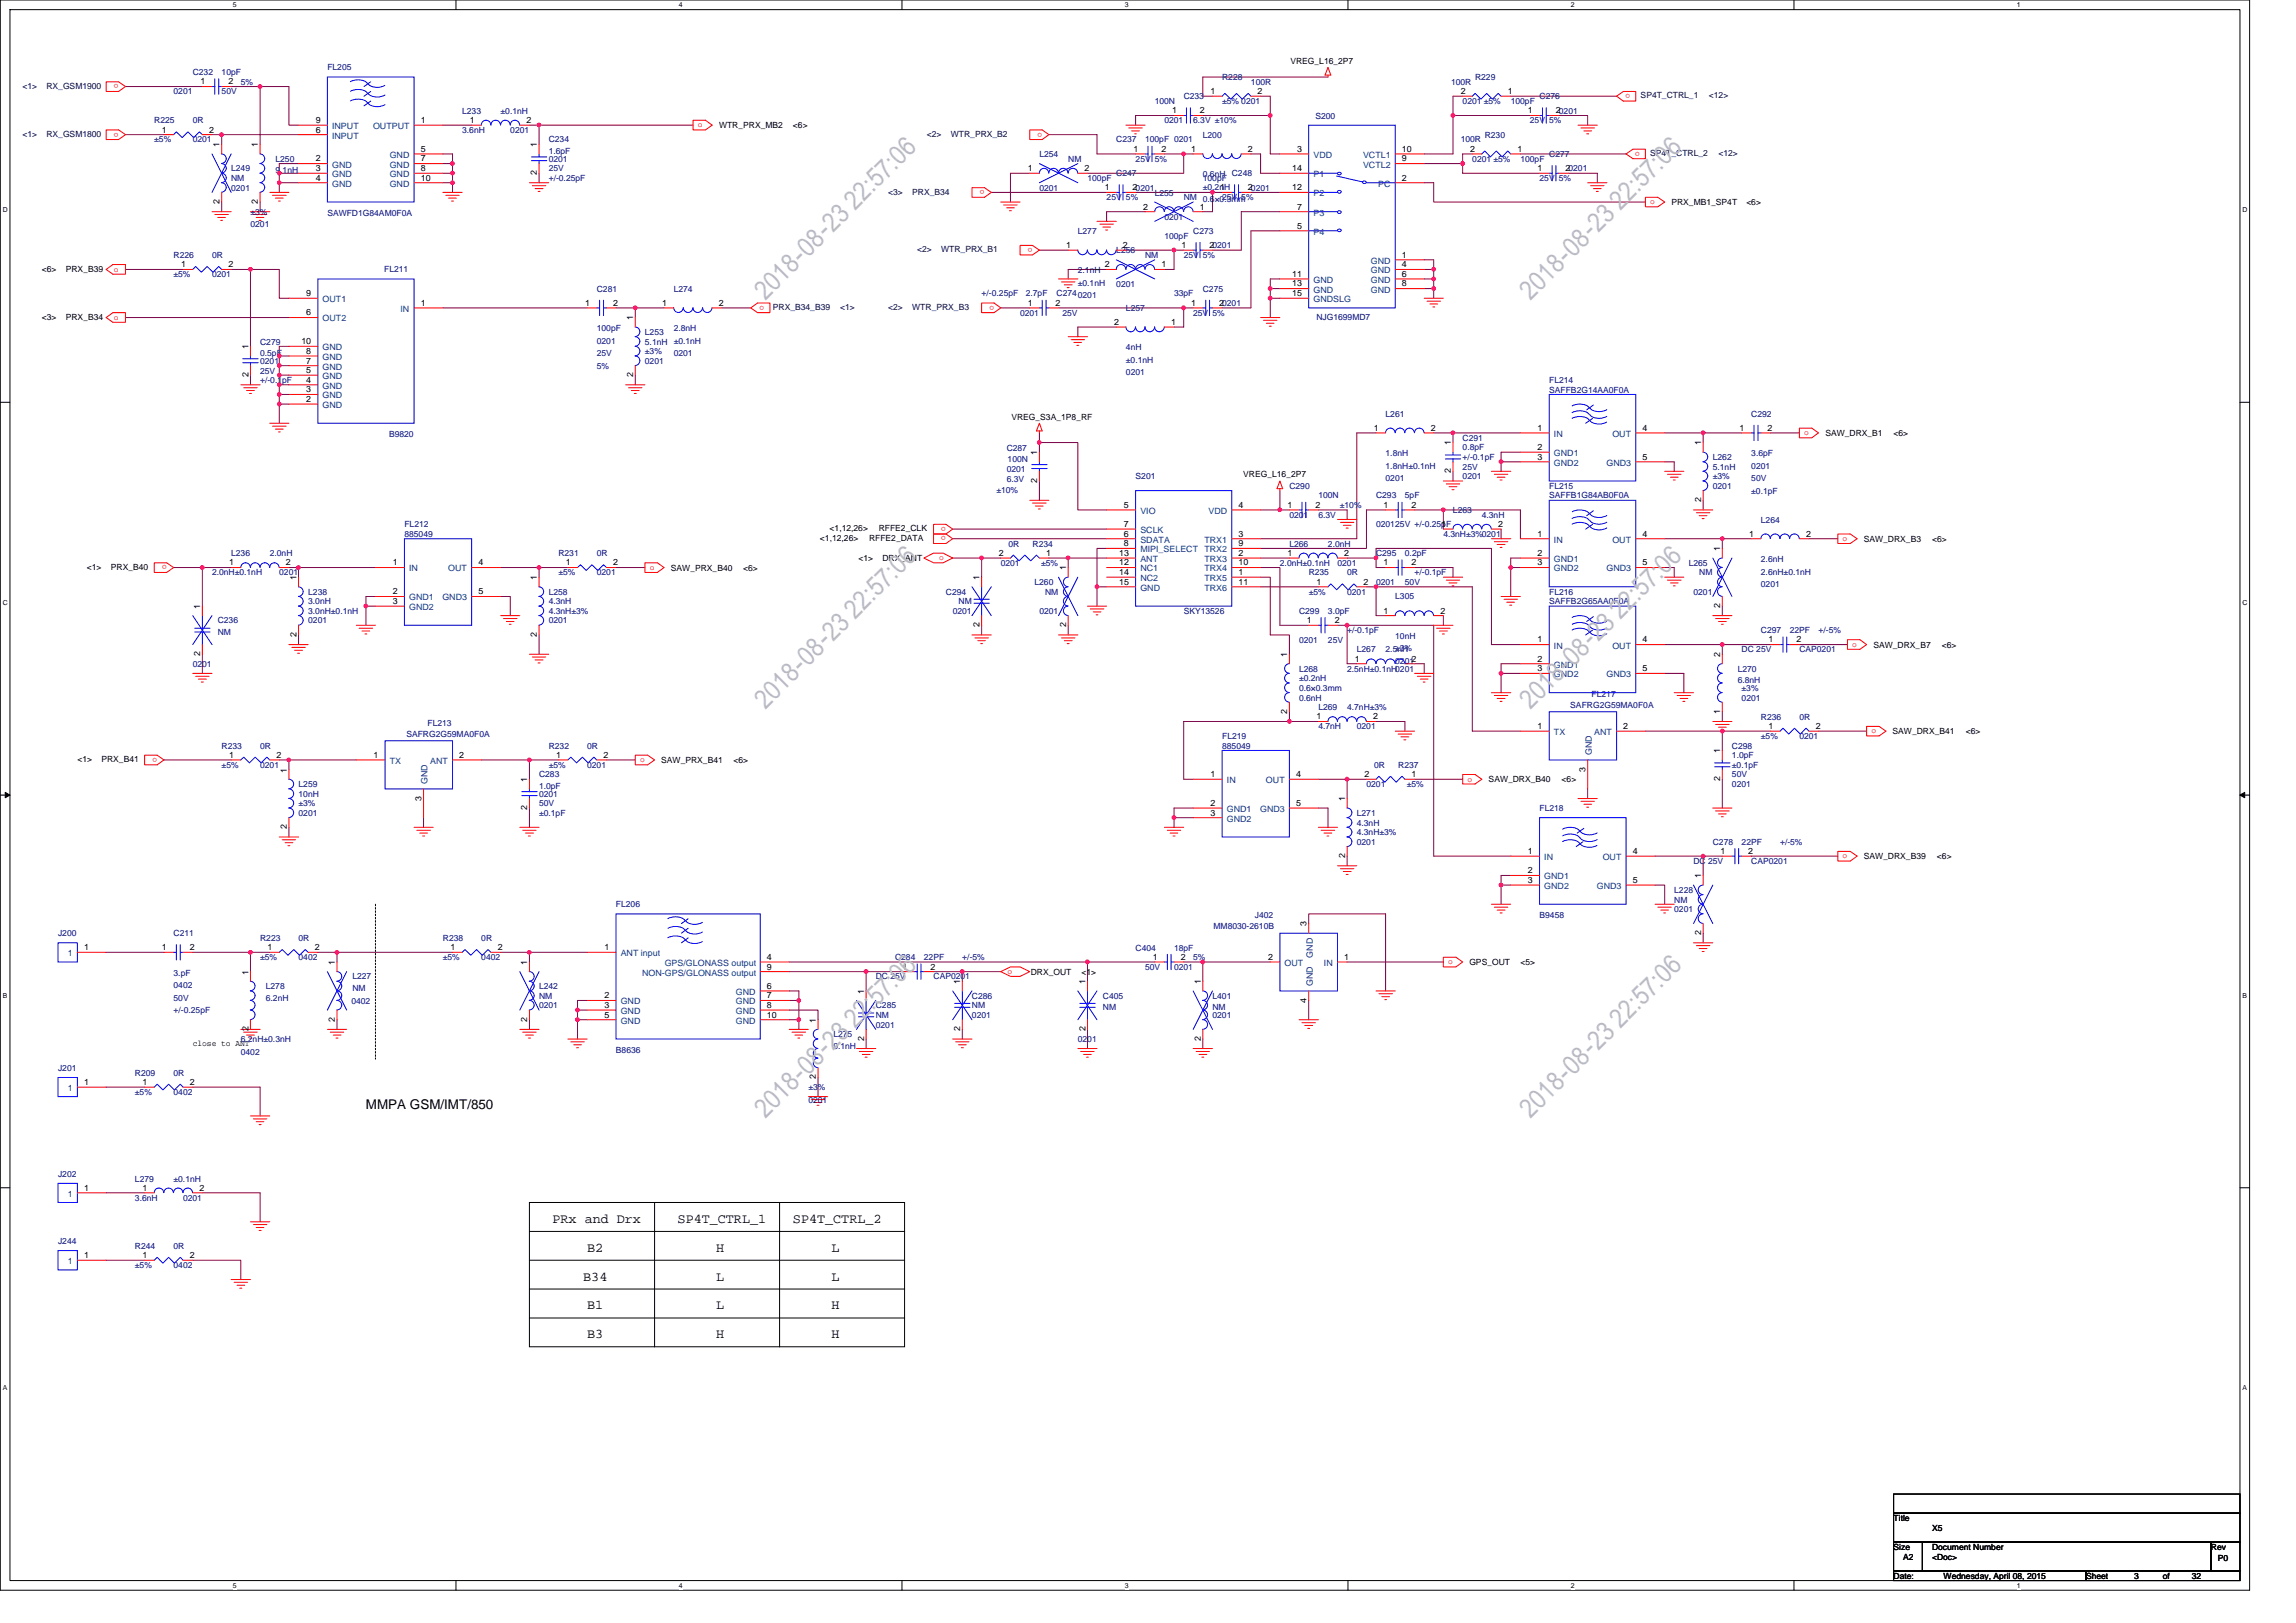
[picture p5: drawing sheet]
<svg xmlns="http://www.w3.org/2000/svg" width="297mm" height="210mm" viewBox="0 0 297 210" stroke-linecap="round" stroke-linejoin="round" font-family="sans-serif">
<defs><g id="words">
<g font-size="3.5" fill="#c0c0c0">
<text x="99" y="38.9" transform="rotate(-45 99 38.9)">2018-08-23 22:57:06</text>
<text x="198" y="38.9" transform="rotate(-45 198 38.9)">2018-08-23 22:57:06</text>
<text x="99" y="91.8" transform="rotate(-45 99 91.8)">2018-08-23 22:57:06</text>
<text x="198" y="91.8" transform="rotate(-45 198 91.8)">2018-08-23 22:57:06</text>
<text x="99" y="144.7" transform="rotate(-45 99 144.7)">2018-08-23 22:57:06</text>
<text x="198" y="144.7" transform="rotate(-45 198 144.7)">2018-08-23 22:57:06</text>
</g>
<g font-size="1.7">
<text x="47.3" y="143.4">MMPA GSM/IMT/850</text>
<text x="71.5" y="158.2">PRx and Drx</text>
<text x="76" y="161.9">B2</text>
<text x="87.7" y="158.2">SP4T_CTRL_1</text>
<text x="92.6" y="161.9">H</text>
<text x="102.6" y="158.2">SP4T_CTRL_2</text>
<text x="107.6" y="161.9">L</text>
<text x="75.5" y="165.7">B34</text>
<text x="92.6" y="165.7">L</text>
<text x="107.6" y="165.7">L</text>
<text x="76" y="169.4">B1</text>
<text x="76" y="173.1">B3</text>
<text x="92.6" y="169.4">L</text>
<text x="92.6" y="173.1">H</text>
<text x="107.6" y="169.4">H</text>
<text x="107.6" y="173.1">H</text>
</g>
<g font-size="1.1" fill="#000040">
<text x="2.9" y="11.5">&lt;1&gt;</text>
<text x="6" y="11.5">RX_GSM1900</text>
<text x="2.9" y="17.7">&lt;1&gt;</text>
<text x="6" y="17.7">RX_GSM1800</text>
<text x="119.9" y="17.7">&lt;2&gt;</text>
<text x="123" y="17.7">WTR_PRX_B2</text>
<text x="212.3" y="12.7">SP4T_CTRL_1</text>
<text x="221.1" y="12.7">&lt;12&gt;</text>
<text x="213.5" y="20.2">SP4T_CTRL_2</text>
<text x="222.3" y="20.2">&lt;12&gt;</text>
<text x="114.9" y="25.2">&lt;3&gt;</text>
<text x="118" y="25.2">PRX_B34</text>
<text x="118.7" y="32.6">&lt;2&gt;</text>
<text x="121.8" y="32.6">WTR_PRX_B1</text>
<text x="100" y="40.1">PRX_B34_B39</text>
<text x="108.7" y="40.1">&lt;1&gt;</text>
<text x="114.9" y="40.1">&lt;2&gt;</text>
<text x="118" y="40.1">WTR_PRX_B3</text>
</g>
<g font-size="1.1" fill="#f00">
<text x="15.3" y="10.9" transform="rotate(180 15.3 10.9)">o</text>
<text x="15.3" y="17.1" transform="rotate(180 15.3 17.1)">o</text>
<text x="90.3" y="16.5">o</text>
<text x="134.8" y="17.1" transform="rotate(180 134.8 17.1)">o</text>
<text x="210.9" y="12.2" transform="rotate(180 210.9 12.2)">o</text>
<text x="212.1" y="19.6" transform="rotate(180 212.1 19.6)">o</text>
<text x="127.4" y="24.6" transform="rotate(180 127.4 24.6)">o</text>
<text x="213.5" y="26.4">o</text>
<text x="14.7" y="35.1">o</text>
<text x="133.6" y="32.1" transform="rotate(180 133.6 32.1)">o</text>
<text x="14.7" y="41.4">o</text>
<text x="98.9" y="39.5" transform="rotate(180 98.9 39.5)">o</text>
<text x="128.6" y="39.5" transform="rotate(180 128.6 39.5)">o</text>
<text x="233.4" y="56.3">o</text>
<text x="122.4" y="69.4" transform="rotate(180 122.4 69.4)">o</text>
<text x="122.4" y="68.2" transform="rotate(180 122.4 68.2)">o</text>
<text x="238.4" y="70">o</text>
<text x="21.6" y="73.2" transform="rotate(180 21.6 73.2)">o</text>
<text x="84" y="73.7">o</text>
<text x="121.5" y="72.5">o</text>
<text x="239.6" y="83.7">o</text>
<text x="242.1" y="94.9">o</text>
<text x="20.3" y="98" transform="rotate(180 20.3 98)">o</text>
<text x="82.8" y="98.6">o</text>
<text x="189.8" y="101.1">o</text>
<text x="238.4" y="111.1">o</text>
<text x="187.4" y="124.8">o</text>
<text x="130.4" y="126">o</text>
</g>
<g font-size="1.1" fill="#000080">
<text x="24.9" y="9.7">C232</text>
<text x="28.7" y="9.7">10pF</text>
<text x="31.2" y="11">5%</text>
<text x="42.4" y="9.1">FL205</text>
<text x="158.1" y="10.4">R228</text>
<text x="161.8" y="11">100R</text>
<text x="187.7" y="11">100R</text>
<text x="190.8" y="10.4">R229</text>
<text x="20" y="16">R225</text>
<text x="22.5" y="12.2">0201</text>
<text x="24.9" y="16">0R</text>
<text x="28.7" y="12.2">50V</text>
<text x="59.8" y="14.7">L233</text>
<text x="59.8" y="17.2">3.6nH</text>
<text x="64.8" y="14.7">±0.1nH</text>
<text x="66" y="17.2">0201</text>
<text x="149.4" y="13.5">100N</text>
<text x="150.6" y="16">0201</text>
<text x="153.1" y="12.8">C233</text>
<text x="154.4" y="16">6.3V ±10%</text>
<text x="155.6" y="17.8">L200</text>
<text x="158.1" y="13.5">±5% 0201</text>
<text x="170.2" y="15.5">S200</text>
<text x="189.2" y="13.5">0201 ±5%</text>
<text x="192.1" y="17.8">R230</text>
<text x="195.4" y="13.5">100pF</text>
<text x="197.9" y="16">25V 5%</text>
<text x="199.2" y="12.8">C276</text>
<text x="20" y="18.4">±5%</text>
<text x="24.9" y="18.4">0201</text>
<text x="29.9" y="22.2">L249</text>
<text x="29.9" y="23.4">NM</text>
<text x="35.6" y="20.9">L250</text>
<text x="35.6" y="22.4">9.1nH</text>
<text x="71" y="18.4">C234</text>
<text x="71" y="19.9">1.6pF</text>
<text x="71" y="20.9">0201</text>
<text x="71" y="22.2">25V</text>
<text x="71" y="23.4">+/-0.25pF</text>
<text x="134.5" y="20.3">L254</text>
<text x="138.2" y="20.9">NM</text>
<text x="140.7" y="23.4">100pF</text>
<text x="144.4" y="18.4">C237</text>
<text x="144.4" y="22.8">C247</text>
<text x="146.9" y="20.9">25V 5%</text>
<text x="148.1" y="18.4">100pF 0201</text>
<text x="155.6" y="23.4">100pF</text>
<text x="155.6" y="22.9">0.6nH</text>
<text x="159.4" y="22.8">C248</text>
<text x="189" y="18.4">100R</text>
<text x="190.5" y="20.9">0201 ±5%</text>
<text x="196.7" y="20.9">100pF</text>
<text x="199.2" y="23.4">25V 5%</text>
<text x="200.4" y="20.3">C277</text>
<text x="29.9" y="24.7">0201</text>
<text x="32.4" y="27.8">±3%</text>
<text x="32.4" y="29.4">0201</text>
<text x="42.4" y="27.9">SAWFD1G84AM0F0A</text>
<text x="134.5" y="24.7">0201</text>
<text x="143.2" y="25.9">25V 5%</text>
<text x="149.4" y="25.3">L255</text>
<text x="150.6" y="28.4">0201</text>
<text x="153.1" y="25.9">NM 0.6×0.3mm</text>
<text x="155.6" y="24.6">±0.2nH</text>
<text x="158.1" y="25.9">25V 5%</text>
<text x="22.5" y="33.4">R226</text>
<text x="22.5" y="35.9">±5%</text>
<text x="27.4" y="33.4">0R</text>
<text x="27.4" y="35.9">0201</text>
<text x="49.7" y="35.2">FL211</text>
<text x="139.4" y="30.3">L277</text>
<text x="139.4" y="35.4">2.1nH</text>
<text x="144.4" y="32.8">L256</text>
<text x="148.1" y="33.4">NM</text>
<text x="150.6" y="30.9">100pF</text>
<text x="153.1" y="33.4">25V 5%</text>
<text x="154.4" y="30.3">C273</text>
<text x="77.2" y="37.7">C281</text>
<text x="87.2" y="37.7">L274</text>
<text x="127" y="38.4">+/-0.25pF</text>
<text x="132" y="40.9">0201</text>
<text x="132.7" y="38.4">2.7pF</text>
<text x="136.7" y="38.4">C2740201</text>
<text x="137.5" y="40.9">25V</text>
<text x="139.4" y="37">±0.1nH</text>
<text x="144.4" y="37.1">0201</text>
<text x="145.7" y="40.2">L257</text>
<text x="151.9" y="38.4">33pF</text>
<text x="154.4" y="40.9">25V 5%</text>
<text x="155.6" y="37.7">C275</text>
<text x="170.3" y="41.3">NJG1699MD7</text>
<text x="33.7" y="44.6">C279</text>
<text x="33.7" y="46.1">0.5pF</text>
<text x="33.7" y="47.1">0201</text>
<text x="77.2" y="42.8">100pF</text>
<text x="77.2" y="44.4">0201</text>
<text x="77.2" y="46.1">25V</text>
<text x="77.2" y="47.7">5%</text>
<text x="83.4" y="43.3">L253</text>
<text x="83.4" y="44.6">5.1nH</text>
<text x="83.4" y="45.8">±3%</text>
<text x="83.4" y="47.1">0201</text>
<text x="87.2" y="42.8">2.8nH</text>
<text x="87.2" y="44.4">±0.1nH</text>
<text x="87.2" y="46.1">0201</text>
<text x="145.7" y="45.3">4nH</text>
<text x="145.7" y="46.9">±0.1nH</text>
<text x="33.7" y="48.3">25V</text>
<text x="33.7" y="49.6">+/-0.1pF</text>
<text x="145.7" y="48.6">0201</text>
<text x="179.3" y="53.9">L261</text>
<text x="200.4" y="49.6">FL214</text>
<text x="200.4" y="50.8">SAFFB2G14AA0F0A</text>
<text x="226.6" y="53.9">C292</text>
<text x="50.3" y="56.5">B9820</text>
<text x="130.2" y="58.4">C287</text>
<text x="130.4" y="59.8">100N</text>
<text x="179.3" y="59">1.8nH</text>
<text x="189.2" y="57">C291</text>
<text x="189.2" y="58.3">0.8pF</text>
<text x="189.2" y="59.5">+/-0.1pF</text>
<text x="221.6" y="59.5">L262</text>
<text x="226.6" y="59">3.6pF</text>
<text x="128.9" y="63.8">±10%</text>
<text x="130.2" y="61">0201</text>
<text x="130.2" y="62.4">6.3V</text>
<text x="146.9" y="62">S201</text>
<text x="166.8" y="63.2">C290</text>
<text x="170.6" y="64.5">100N</text>
<text x="173.3" y="65.7">±10%</text>
<text x="178" y="64.5">C293</text>
<text x="179.3" y="60.6">1.8nH±0.1nH</text>
<text x="179.3" y="62.3">0201</text>
<text x="181.8" y="64.5">5pF</text>
<text x="189.2" y="62">0201</text>
<text x="189.2" y="60.8">25V</text>
<text x="200.4" y="63.2">FL215</text>
<text x="200.4" y="64.5">SAFFB1G84AB0F0A</text>
<text x="221.6" y="60.8">5.1nH</text>
<text x="221.6" y="62">±3%</text>
<text x="221.6" y="63.2">0201</text>
<text x="226.6" y="60.6">0201</text>
<text x="226.6" y="62.3">50V</text>
<text x="226.6" y="63.9">±0.1pF</text>
<text x="29.9" y="72">L236</text>
<text x="34.9" y="72">2.0nH</text>
<text x="52.3" y="68.2">FL212</text>
<text x="52.3" y="69.5">885049</text>
<text x="72.2" y="72">R231</text>
<text x="77.2" y="72">0R</text>
<text x="130.5" y="70.7">0R</text>
<text x="133.6" y="70.7">R234</text>
<text x="166.8" y="67">0201</text>
<text x="166.8" y="70.7">L266</text>
<text x="170.6" y="67">6.3V</text>
<text x="171.8" y="70.7">2.0nH</text>
<text x="178" y="68.2">020125V +/-0.25pF</text>
<text x="178" y="72">C295</text>
<text x="181.8" y="72">0.2pF</text>
<text x="186.7" y="69.5">4.3nH±3%0201</text>
<text x="188" y="66.4">L263</text>
<text x="191.7" y="67">4.3nH</text>
<text x="227.8" y="67.6">L264</text>
<text x="27.4" y="74.4">2.0nH±0.1nH</text>
<text x="36.1" y="74.4">0201</text>
<text x="39.9" y="76.9">L238</text>
<text x="71" y="76.9">L258</text>
<text x="72.2" y="74.4">±5%</text>
<text x="77.2" y="74.4">0201</text>
<text x="122.4" y="76.9">C294</text>
<text x="129.5" y="73.2">0201</text>
<text x="133.8" y="75.7">L260</text>
<text x="134.7" y="73.2">±5%</text>
<text x="135.2" y="76.9">NM</text>
<text x="165.6" y="73.2">2.0nH±0.1nH</text>
<text x="169.3" y="74.4">R235</text>
<text x="169.3" y="76.9">±5%</text>
<text x="173" y="73.2">0201</text>
<text x="174.3" y="74.4">0R</text>
<text x="174.3" y="76.9">0201</text>
<text x="178" y="75.7">0201</text>
<text x="180.5" y="77.6">L305</text>
<text x="181.8" y="75.7">50V</text>
<text x="183" y="74.4">+/-0.1pF</text>
<text x="200.4" y="76.9">FL216</text>
<text x="218.5" y="73.2">L265</text>
<text x="219.1" y="76.9">0201</text>
<text x="219.8" y="74.4">NM</text>
<text x="227.8" y="72.7">2.6nH</text>
<text x="227.8" y="74.3">2.6nH±0.1nH</text>
<text x="227.8" y="75.9">0201</text>
<text x="28.2" y="80.7">C236</text>
<text x="28.2" y="82.2">NM</text>
<text x="39.9" y="78.2">3.0nH</text>
<text x="39.9" y="79.4">3.0nH±0.1nH</text>
<text x="39.9" y="80.7">0201</text>
<text x="71" y="78.2">4.3nH</text>
<text x="71" y="79.4">4.3nH±3%</text>
<text x="71" y="80.7">0201</text>
<text x="123.3" y="79.4">0201</text>
<text x="124" y="78.2">NM</text>
<text x="134.5" y="79.4">0201</text>
<text x="153.1" y="79.4">SKY13526</text>
<text x="168.1" y="79.4">C299</text>
<text x="168.1" y="83.2">0201</text>
<text x="171.8" y="79.4">3.0pF</text>
<text x="171.8" y="83.2">25V</text>
<text x="174.3" y="81.9">+/-0.1pF</text>
<text x="180.5" y="82.7">10nH</text>
<text x="200.4" y="78.2">SAFFB2G65AA0F0A</text>
<text x="227.8" y="81.9">C297</text>
<text x="231.5" y="81.9">22PF</text>
<text x="235.3" y="81.9">+/-5%</text>
<text x="24.9" y="86.3">0201</text>
<text x="168.1" y="86.9">L268</text>
<text x="168.1" y="88.1">±0.2nH</text>
<text x="168.1" y="89.4">0.6×0.3mm</text>
<text x="174.3" y="86.9">2.5nH±0.1nH0201</text>
<text x="175.5" y="84.4">L267</text>
<text x="179.3" y="84.4">2.5nH</text>
<text x="180.5" y="84.3">±3%</text>
<text x="180.5" y="85.9">0201</text>
<text x="224.8" y="86.9">L270</text>
<text x="224.8" y="88.4">6.8nH</text>
<text x="225.3" y="84.4">DC 25V</text>
<text x="225.3" y="89.4">±3%</text>
<text x="232.8" y="84.4">CAP0201</text>
<text x="52.6" y="95.4">SAFRG2G59MA0F0A</text>
<text x="55.3" y="93.9">FL213</text>
<text x="158.1" y="95.6">FL219</text>
<text x="168.1" y="90.6">0.6nH</text>
<text x="170.6" y="91.9">L269</text>
<text x="170.6" y="94.4">4.7nH</text>
<text x="174.3" y="91.9">4.7nH±3%</text>
<text x="175.5" y="94.4">0201</text>
<text x="203.2" y="91.6">SAFRG2G59MA0F0A</text>
<text x="205.9" y="90.1">FL217</text>
<text x="225.3" y="90.6">0201</text>
<text x="227.8" y="93.1">R236</text>
<text x="227.8" y="95.6">±5%</text>
<text x="232.8" y="93.1">0R</text>
<text x="232.8" y="95.6">0201</text>
<text x="28.7" y="96.9">R233</text>
<text x="28.7" y="99.3">±5%</text>
<text x="33.7" y="96.9">0R</text>
<text x="33.7" y="99.3">0201</text>
<text x="38.6" y="101.8">L259</text>
<text x="69.7" y="100.6">C283</text>
<text x="71" y="96.9">R232</text>
<text x="71" y="99.3">±5%</text>
<text x="76" y="96.9">0R</text>
<text x="76" y="99.3">0201</text>
<text x="158.1" y="96.9">885049</text>
<text x="176.8" y="101.8">0201</text>
<text x="177.8" y="99.3">0R</text>
<text x="180.9" y="99.3">R237</text>
<text x="182" y="101.8">±5%</text>
<text x="224.1" y="96.9">C298</text>
<text x="224.1" y="98.1">1.0pF</text>
<text x="224.1" y="101.8">0201</text>
<text x="224.1" y="100.6">50V</text>
<text x="224.1" y="99.3">±0.1pF</text>
<text x="38.6" y="103.1">10nH</text>
<text x="38.6" y="104.3">±3%</text>
<text x="38.6" y="105.6">0201</text>
<text x="69.7" y="102.1">1.0pF</text>
<text x="69.7" y="103.1">0201</text>
<text x="69.7" y="104.3">50V</text>
<text x="69.7" y="105.6">±0.1pF</text>
<text x="175.5" y="105.6">L271</text>
<text x="175.5" y="106.8">4.3nH</text>
<text x="199.2" y="104.9">FL218</text>
<text x="175.5" y="108.1">4.3nH±3%</text>
<text x="175.5" y="109.3">0201</text>
<text x="219.1" y="111.8">DC 25V</text>
<text x="221.6" y="109.3">C278</text>
<text x="225.3" y="109.3">22PF</text>
<text x="226.6" y="111.8">CAP0201</text>
<text x="230.3" y="109.3">+/-5%</text>
<text x="79.7" y="117.4">FL206</text>
<text x="162.3" y="118.8">J402</text>
<text x="199.2" y="118.8">B9458</text>
<text x="216.6" y="115.5">L228</text>
<text x="216.6" y="116.8">NM</text>
<text x="216.6" y="118">0201</text>
<text x="7.5" y="121.1">J200</text>
<text x="22.5" y="121.1">C211</text>
<text x="33.7" y="121.8">R223</text>
<text x="33.7" y="124.2">±5%</text>
<text x="38.6" y="121.8">0R</text>
<text x="38.6" y="124.2">0402</text>
<text x="57.3" y="121.8">R238</text>
<text x="57.3" y="124.2">±5%</text>
<text x="62.3" y="121.8">0R</text>
<text x="62.3" y="124.2">0402</text>
<text x="115.8" y="124.2">C284</text>
<text x="119.5" y="124.2">22PF</text>
<text x="124.5" y="124.2">+/-5%</text>
<text x="146.9" y="123">C404</text>
<text x="148.1" y="125.5">50V</text>
<text x="151.9" y="123">18pF</text>
<text x="151.9" y="125.5">0201</text>
<text x="154.4" y="124.2">5%</text>
<text x="157" y="120.2">MM8030-2610B</text>
<text x="22.5" y="126.2">3.pF</text>
<text x="22.5" y="127.8">0402</text>
<text x="22.5" y="129.5">50V</text>
<text x="22.5" y="131.1">+/-0.25pF</text>
<text x="34.4" y="128">L278</text>
<text x="34.4" y="129.5">6.2nH</text>
<text x="45.5" y="129.8">0402</text>
<text x="45.6" y="126.7">L227</text>
<text x="45.6" y="128.2">NM</text>
<text x="69.7" y="128">L242</text>
<text x="69.7" y="129.2">NM</text>
<text x="69.7" y="130.5">0201</text>
<text x="113.3" y="126.7">DC 25V</text>
<text x="113.3" y="130.5">C285</text>
<text x="113.3" y="131.7">NM</text>
<text x="120.8" y="126.7">CAP0201</text>
<text x="125.7" y="129.2">C286</text>
<text x="125.7" y="130.5">NM</text>
<text x="125.7" y="131.7">0201</text>
<text x="142.7" y="129.2">C405</text>
<text x="142.7" y="130.7">NM</text>
<text x="156.9" y="129.2">L401</text>
<text x="156.9" y="130.7">NM</text>
<text x="156.9" y="131.7">0201</text>
<text x="31.2" y="134.8">6.2nH±0.3nH</text>
<text x="31.2" y="136.4">0402</text>
<text x="79.7" y="136.2">B8636</text>
<text x="107.8" y="134.2">L275</text>
<text x="107.8" y="135.7">9.1nH</text>
<text x="113.3" y="132.9">0201</text>
<text x="139.4" y="134.8">0201</text>
<text x="7.5" y="138.6">J201</text>
<text x="17.5" y="139.2">R209</text>
<text x="17.5" y="141.7">±5%</text>
<text x="22.5" y="139.2">0R</text>
<text x="22.5" y="141.7">0402</text>
<text x="104.6" y="141">±3%</text>
<text x="104.6" y="142.7">0201</text>
<text x="7.5" y="152.2">J202</text>
<text x="17.5" y="152.9">L279</text>
<text x="17.5" y="155.3">3.6nH</text>
<text x="22.5" y="152.9">±0.1nH</text>
<text x="23.7" y="155.3">0201</text>
<text x="7.5" y="161">J244</text>
<text x="17.5" y="161.6">R244</text>
<text x="22.5" y="161.6">0R</text>
<text x="17.5" y="164.1">±5%</text>
<text x="22.5" y="164.1">0402</text>
</g>
<g font-size="1.1">
<text x="25.9" y="10.9">1</text>
<text x="29.5" y="10.9">2</text>
<text x="166.9" y="8.2">VREG_L16_2P7</text>
<text x="21" y="17.1">1</text>
<text x="27" y="17.1">2</text>
<text x="40.8" y="17.1">6</text>
<text x="40.8" y="15.9">9</text>
<text x="54.4" y="15.9">1</text>
<text x="60.8" y="15.9">1</text>
<text x="68.1" y="15.9">2</text>
<text x="93" y="16.6">WTR_PRX_MB2</text>
<text x="102.6" y="16.6">&lt;6&gt;</text>
<text x="151.6" y="14.7">1</text>
<text x="155.2" y="14.7">2</text>
<text x="156.6" y="12.2">1</text>
<text x="162.7" y="12.2">2</text>
<text x="189" y="12.2">2</text>
<text x="195.1" y="12.2">1</text>
<text x="197.7" y="14.7">1</text>
<text x="201.3" y="14.7">20201</text>
<text x="28.4" y="19" transform="rotate(-90 28.4 19)">1</text>
<text x="33.4" y="19" transform="rotate(-90 33.4 19)">1</text>
<text x="40.8" y="20.9">2</text>
<text x="40.8" y="22.1">3</text>
<text x="40.8" y="23.4">4</text>
<text x="54.4" y="19.6">5</text>
<text x="54.4" y="20.9">7</text>
<text x="54.4" y="22.1">8</text>
<text x="54.4" y="23.4">10</text>
<text x="69.5" y="22.7" transform="rotate(-90 69.5 22.7)">2</text>
<text x="69.5" y="19" transform="rotate(-90 69.5 19)">1</text>
<text x="133" y="22.1">1</text>
<text x="140.3" y="22.1">2</text>
<text x="146.6" y="19.6">1</text>
<text x="150.3" y="19.6">2</text>
<text x="154.1" y="19.6">1</text>
<text x="161.5" y="19.6">2</text>
<text x="167.2" y="22.1">14</text>
<text x="167.8" y="19.6">3</text>
<text x="181.4" y="19.6">10</text>
<text x="181.4" y="20.9">9</text>
<text x="181.4" y="23.4">2</text>
<text x="190.2" y="19.6">2</text>
<text x="196.3" y="19.6">1</text>
<text x="198.9" y="22.1">1</text>
<text x="202.5" y="22.1">20201</text>
<text x="28.4" y="26.4" transform="rotate(-90 28.4 26.4)">2</text>
<text x="33.4" y="26.4" transform="rotate(-90 33.4 26.4)">2</text>
<text x="142.9" y="24.6">1</text>
<text x="146.5" y="24.6">20201</text>
<text x="147.9" y="27.1">2</text>
<text x="155.2" y="27.1">1</text>
<text x="157.9" y="24.6">1</text>
<text x="161.5" y="24.6">20201</text>
<text x="167.2" y="24.6">12</text>
<text x="167.8" y="27.1">7</text>
<text x="167.8" y="29.6">5</text>
<text x="216.2" y="26.5">PRX_MB1_SP4T</text>
<text x="225.9" y="26.5">&lt;6&gt;</text>
<text x="5.4" y="35.2">&lt;6&gt;</text>
<text x="8.5" y="35.2">PRX_B39</text>
<text x="23.4" y="34.6">1</text>
<text x="29.5" y="34.6">2</text>
<text x="137.9" y="32.1">1</text>
<text x="142.9" y="34.6">2</text>
<text x="145.3" y="32.1">2</text>
<text x="150.3" y="34.6">1</text>
<text x="152.9" y="32.1">1</text>
<text x="156.5" y="32.1">20201</text>
<text x="167.2" y="35.8">11</text>
<text x="181.4" y="33.3">1</text>
<text x="181.4" y="34.6">4</text>
<text x="181.4" y="35.8">6</text>
<text x="5.4" y="41.5">&lt;3&gt;</text>
<text x="8.5" y="41.5">PRX_B34</text>
<text x="39.6" y="38.3">9</text>
<text x="39.6" y="40.8">6</text>
<text x="54.4" y="39.6">1</text>
<text x="75.7" y="39.6">1</text>
<text x="79.3" y="39.6">2</text>
<text x="81.9" y="41.4" transform="rotate(-90 81.9 41.4)">1</text>
<text x="85.7" y="39.6">1</text>
<text x="93" y="39.6">2</text>
<text x="133" y="39.6">1</text>
<text x="136.6" y="39.6">2</text>
<text x="154.1" y="39.6">1</text>
<text x="157.7" y="39.6">20201</text>
<text x="167.2" y="37.1">13</text>
<text x="167.2" y="38.3">15</text>
<text x="181.4" y="37.1">8</text>
<text x="32.1" y="45.2" transform="rotate(-90 32.1 45.2)">1</text>
<text x="39" y="44.5">10</text>
<text x="39.6" y="47">7</text>
<text x="39.6" y="45.8">8</text>
<text x="144.2" y="42">2</text>
<text x="151.5" y="42">1</text>
<text x="32.1" y="48.8" transform="rotate(-90 32.1 48.8)">2</text>
<text x="39.6" y="52">2</text>
<text x="39.6" y="50.8">3</text>
<text x="39.6" y="49.5">4</text>
<text x="39.6" y="48.3">5</text>
<text x="81.9" y="48.8" transform="rotate(-90 81.9 48.8)">2</text>
<text x="130.8" y="54.3">VREG_S3A_1P8_RF</text>
<text x="134.2" y="58.9" transform="rotate(-90 134.2 58.9)">1</text>
<text x="177.8" y="55.7">1</text>
<text x="185.1" y="55.7">2</text>
<text x="187.7" y="57.6" transform="rotate(-90 187.7 57.6)">1</text>
<text x="198.9" y="55.7">1</text>
<text x="198.9" y="59.5">3</text>
<text x="198.9" y="58.2">2</text>
<text x="212.5" y="55.7">4</text>
<text x="212.5" y="59.5">5</text>
<text x="220.1" y="57.6" transform="rotate(-90 220.1 57.6)">1</text>
<text x="225.1" y="55.7">1</text>
<text x="228.7" y="55.7">2</text>
<text x="236.2" y="56.4">SAW_DRX_B1</text>
<text x="245" y="56.4">&lt;6&gt;</text>
<text x="134.2" y="62.5" transform="rotate(-90 134.2 62.5)">2</text>
<text x="145.4" y="65.7">5</text>
<text x="160.2" y="65.7">4</text>
<text x="160.8" y="61.8">VREG_L16_2P7</text>
<text x="166.6" y="65.7">1</text>
<text x="170.2" y="65.7">2</text>
<text x="179" y="65.7">1</text>
<text x="182.6" y="65.7">2</text>
<text x="187.7" y="61.3" transform="rotate(-90 187.7 61.3)">2</text>
<text x="220.1" y="65" transform="rotate(-90 220.1 65)">2</text>
<text x="106.1" y="70">&lt;1,12,26&gt;</text>
<text x="107.3" y="68.7">&lt;1,12,26&gt;</text>
<text x="112.4" y="70">RFFE2_DATA</text>
<text x="113.7" y="68.7">RFFE2_CLK</text>
<text x="129.2" y="71.9">2</text>
<text x="135.3" y="71.9">1</text>
<text x="144.8" y="71.9">13</text>
<text x="145.4" y="69.4">6</text>
<text x="145.4" y="68.2">7</text>
<text x="145.4" y="70.7">8</text>
<text x="160.2" y="71.9">2</text>
<text x="160.2" y="69.4">3</text>
<text x="160.2" y="70.7">9</text>
<text x="166.6" y="71.9">1</text>
<text x="173.9" y="71.9">2</text>
<text x="186.5" y="68.2">1</text>
<text x="193.8" y="68.2">2</text>
<text x="198.9" y="69.4">1</text>
<text x="198.9" y="71.9">2</text>
<text x="212.5" y="69.4">4</text>
<text x="222.5" y="71.3" transform="rotate(-90 222.5 71.3)">1</text>
<text x="226.3" y="69.4">1</text>
<text x="233.7" y="69.4">2</text>
<text x="241.1" y="70.1">SAW_DRX_B3</text>
<text x="250" y="70.1">&lt;6&gt;</text>
<text x="11.2" y="73.7">&lt;1&gt;</text>
<text x="14.3" y="73.7">PRX_B40</text>
<text x="29.7" y="73.2">1</text>
<text x="37" y="73.2">2</text>
<text x="38.4" y="75.1" transform="rotate(-90 38.4 75.1)">1</text>
<text x="50.8" y="73.2">1</text>
<text x="50.8" y="76.9">2</text>
<text x="61.9" y="76.9">5</text>
<text x="61.9" y="73.2">4</text>
<text x="69.5" y="75.1" transform="rotate(-90 69.5 75.1)">1</text>
<text x="73.2" y="73.2">1</text>
<text x="79.3" y="73.2">2</text>
<text x="86.8" y="73.8">SAW_PRX_B40</text>
<text x="96.1" y="73.8">&lt;6&gt;</text>
<text x="111.1" y="72.6">&lt;1&gt;</text>
<text x="114.2" y="72.6">DRX_ANT</text>
<text x="126.7" y="75.1" transform="rotate(-90 126.7 75.1)">1</text>
<text x="137.9" y="73.8" transform="rotate(-90 137.9 73.8)">1</text>
<text x="144.8" y="73.2">12</text>
<text x="144.8" y="74.4">14</text>
<text x="144.8" y="75.6">15</text>
<text x="160.2" y="74.4">1</text>
<text x="160.2" y="73.2">10</text>
<text x="160.2" y="75.6">11</text>
<text x="170.3" y="75.6">1</text>
<text x="176.4" y="75.6">2</text>
<text x="179" y="73.2">1</text>
<text x="182.6" y="73.2">2</text>
<text x="198.9" y="73.2">3</text>
<text x="212.5" y="73.2">5</text>
<text x="25.9" y="78.8" transform="rotate(-90 25.9 78.8)">1</text>
<text x="38.4" y="82.4" transform="rotate(-90 38.4 82.4)">2</text>
<text x="50.8" y="78.1">3</text>
<text x="69.5" y="82.4" transform="rotate(-90 69.5 82.4)">2</text>
<text x="126.7" y="81.2" transform="rotate(-90 126.7 81.2)">2</text>
<text x="137.9" y="81.2" transform="rotate(-90 137.9 81.2)">2</text>
<text x="169.1" y="80.6">1</text>
<text x="172.7" y="80.6">2</text>
<text x="179" y="79.4">1</text>
<text x="186.3" y="79.4">2</text>
<text x="198.9" y="83.1">1</text>
<text x="212.5" y="83.1">4</text>
<text x="222.5" y="78.7" transform="rotate(-90 222.5 78.7)">2</text>
<text x="228.8" y="83.1">1</text>
<text x="232.4" y="83.1">2</text>
<text x="242.4" y="83.8">SAW_DRX_B7</text>
<text x="251.2" y="83.8">&lt;6&gt;</text>
<text x="25.9" y="84.9" transform="rotate(-90 25.9 84.9)">2</text>
<text x="166.5" y="85" transform="rotate(-90 166.5 85)">1</text>
<text x="175.3" y="85.6">1</text>
<text x="182.6" y="85.6">2</text>
<text x="198.9" y="86.8">3</text>
<text x="198.9" y="85.6">2</text>
<text x="212.5" y="86.8">5</text>
<text x="222.5" y="85" transform="rotate(-90 222.5 85)">2</text>
<text x="166.5" y="92.4" transform="rotate(-90 166.5 92.4)">2</text>
<text x="170.3" y="93.1">1</text>
<text x="177.6" y="93.1">2</text>
<text x="198.9" y="94.3">1</text>
<text x="210" y="94.3">2</text>
<text x="222.5" y="92.4" transform="rotate(-90 222.5 92.4)">1</text>
<text x="228.8" y="94.3">1</text>
<text x="234.9" y="94.3">2</text>
<text x="244.9" y="95">SAW_DRX_B41</text>
<text x="254.3" y="95">&lt;6&gt;</text>
<text x="10" y="98.6">&lt;1&gt;</text>
<text x="13.1" y="98.6">PRX_B41</text>
<text x="29.7" y="98">1</text>
<text x="35.8" y="98">2</text>
<text x="37.1" y="99.9" transform="rotate(-90 37.1 99.9)">1</text>
<text x="48.3" y="98">1</text>
<text x="59.4" y="98">2</text>
<text x="68.2" y="101.2" transform="rotate(-90 68.2 101.2)">1</text>
<text x="72" y="98">1</text>
<text x="78.1" y="98">2</text>
<text x="85.6" y="98.7">SAW_PRX_B41</text>
<text x="94.9" y="98.7">&lt;6&gt;</text>
<text x="156.6" y="100.5">1</text>
<text x="167.7" y="100.5">4</text>
<text x="176.5" y="100.5">2</text>
<text x="182.6" y="100.5">1</text>
<text x="192.6" y="101.2">SAW_DRX_B40</text>
<text x="202" y="101.2">&lt;6&gt;</text>
<text x="205.1" y="99.8" transform="rotate(-90 205.1 99.8)">3</text>
<text x="222.5" y="101.1" transform="rotate(-90 222.5 101.1)">2</text>
<text x="222.5" y="97.5" transform="rotate(-90 222.5 97.5)">1</text>
<text x="37.1" y="107.3" transform="rotate(-90 37.1 107.3)">2</text>
<text x="54.5" y="103.6" transform="rotate(-90 54.5 103.6)">3</text>
<text x="68.2" y="104.8" transform="rotate(-90 68.2 104.8)">2</text>
<text x="156.6" y="104.3">2</text>
<text x="156.6" y="105.5">3</text>
<text x="167.7" y="104.3">5</text>
<text x="174" y="103.7" transform="rotate(-90 174 103.7)">1</text>
<text x="174" y="111" transform="rotate(-90 174 111)">2</text>
<text x="197.7" y="110.5">1</text>
<text x="197.7" y="113">2</text>
<text x="211.2" y="110.5">4</text>
<text x="220.1" y="113.6" transform="rotate(-90 220.1 113.6)">1</text>
<text x="222.6" y="110.5">1</text>
<text x="226.2" y="110.5">2</text>
<text x="241.1" y="111.2">SAW_DRX_B39</text>
<text x="250.6" y="111.2">&lt;6&gt;</text>
<text x="169" y="119.9" transform="rotate(-90 169 119.9)">3</text>
<text x="197.7" y="114.2">3</text>
<text x="211.2" y="114.2">5</text>
<text x="10.9" y="122.9">1</text>
<text x="21" y="122.9">1</text>
<text x="24.5" y="122.9">2</text>
<text x="34.6" y="122.9">1</text>
<text x="40.7" y="122.9">2</text>
<text x="43.3" y="124.8" transform="rotate(-90 43.3 124.8)">1</text>
<text x="58.3" y="122.9">1</text>
<text x="64.4" y="122.9">2</text>
<text x="68.2" y="124.8" transform="rotate(-90 68.2 124.8)">1</text>
<text x="78.2" y="122.9">1</text>
<text x="99.2" y="124.2">4</text>
<text x="99.2" y="125.4">9</text>
<text x="116.8" y="125.4">1</text>
<text x="120.4" y="125.4">2</text>
<text x="149.1" y="124.2">1</text>
<text x="152.8" y="124.2">2</text>
<text x="164.1" y="124.2">2</text>
<text x="173.9" y="124.2">1</text>
<text x="190.1" y="124.9">GPS_OUT</text>
<text x="196.7" y="124.9">&lt;5&gt;</text>
<text x="220.1" y="121" transform="rotate(-90 220.1 121)">2</text>
<text x="32.1" y="126.1" transform="rotate(-90 32.1 126.1)">1</text>
<text x="78.2" y="129.2">2</text>
<text x="78.2" y="130.4">3</text>
<text x="78.2" y="131.7">5</text>
<text x="99.2" y="127.9">6</text>
<text x="99.2" y="129.2">7</text>
<text x="99.2" y="130.4">8</text>
<text x="99.2" y="131.7">10</text>
<text x="111.8" y="128.6" transform="rotate(-90 111.8 128.6)">1</text>
<text x="124.2" y="127.3" transform="rotate(-90 124.2 127.3)">1</text>
<text x="133.3" y="126.1">DRX_OUT</text>
<text x="139.9" y="126.1">&lt;1&gt;</text>
<text x="140.4" y="127.3" transform="rotate(-90 140.4 127.3)">1</text>
<text x="155.3" y="127.3" transform="rotate(-90 155.3 127.3)">1</text>
<text x="169" y="129.7" transform="rotate(-90 169 129.7)">4</text>
<text x="24.9" y="135.3">close to ANT</text>
<text x="32.1" y="133.4" transform="rotate(-90 32.1 133.4)">2</text>
<text x="43.3" y="132.2" transform="rotate(-90 43.3 132.2)">2</text>
<text x="68.2" y="132.2" transform="rotate(-90 68.2 132.2)">2</text>
<text x="105.6" y="132.3" transform="rotate(-90 105.6 132.3)">1</text>
<text x="111.8" y="134.7" transform="rotate(-90 111.8 134.7)">2</text>
<text x="124.2" y="133.4" transform="rotate(-90 124.2 133.4)">2</text>
<text x="140.4" y="133.4" transform="rotate(-90 140.4 133.4)">2</text>
<text x="155.3" y="134.7" transform="rotate(-90 155.3 134.7)">2</text>
<text x="10.9" y="140.4">1</text>
<text x="18.5" y="140.4">1</text>
<text x="24.5" y="140.4">2</text>
<text x="105.6" y="139.7" transform="rotate(-90 105.6 139.7)">2</text>
<text x="10.9" y="154.1">1</text>
<text x="18.5" y="154.1">1</text>
<text x="25.8" y="154.1">2</text>
<text x="10.9" y="162.8">1</text>
<text x="18.5" y="162.8">1</text>
<text x="24.5" y="162.8">2</text>
<text x="245" y="196.8">Title</text>
<text x="245" y="200.5">Size</text>
<text x="246.2" y="201.8">A2</text>
<text x="250" y="200.5">Document Number</text>
<text x="250" y="201.8">&lt;Doc&gt;</text>
<text x="250" y="198">X5</text>
<text x="286" y="200.5">Rev</text>
<text x="286.9" y="201.9">P0</text>
<text x="245" y="204.3">Date:</text>
<text x="251.5" y="204.3">Wednesday, April 08, 2015</text>
<text x="269.9" y="204.3">Sheet</text>
<text x="276.1" y="204.3">3</text>
<text x="279.8" y="204.3">of</text>
<text x="283.6" y="204.3">32</text>
</g>
<g font-size="1.1" fill="#004080">
<text x="43" y="17.9">INPUT</text>
<text x="43" y="16.7">INPUT</text>
<text x="48.3" y="16.7">OUTPUT</text>
<text x="43" y="21.7">GND</text>
<text x="43" y="22.9">GND</text>
<text x="50.4" y="20.4">GND</text>
<text x="50.4" y="21.7">GND</text>
<text x="50.4" y="22.9">GND</text>
<text x="169.9" y="22.9">P1</text>
<text x="169.9" y="20.4">VDD</text>
<text x="176.3" y="20.4">VCTL1</text>
<text x="176.3" y="21.7">VCTL2</text>
<text x="43" y="24.2">GND</text>
<text x="50.4" y="24.2">GND</text>
<text x="169.9" y="27.9">P3</text>
<text x="169.9" y="25.4">P2</text>
<text x="178.3" y="24.2">PC</text>
<text x="169.9" y="30.4">P4</text>
<text x="177.4" y="34.1">GND</text>
<text x="177.4" y="35.4">GND</text>
<text x="41.7" y="39.1">OUT1</text>
<text x="41.7" y="41.6">OUT2</text>
<text x="51.8" y="40.3">IN</text>
<text x="169.9" y="36.6">GND</text>
<text x="169.9" y="37.8">GND</text>
<text x="169.9" y="39.1">GNDSLG</text>
<text x="177.4" y="36.6">GND</text>
<text x="177.4" y="37.8">GND</text>
<text x="41.7" y="47.8">GND</text>
<text x="41.7" y="46.6">GND</text>
<text x="41.7" y="45.3">GND</text>
<text x="41.7" y="52.8">GND</text>
<text x="41.7" y="51.5">GND</text>
<text x="41.7" y="50.3">GND</text>
<text x="41.7" y="49">GND</text>
<text x="201" y="56.5">IN</text>
<text x="201" y="59">GND1</text>
<text x="208.6" y="56.5">OUT</text>
<text x="201" y="60.3">GND2</text>
<text x="207.8" y="60.3">GND3</text>
<text x="147.5" y="66.5">VIO</text>
<text x="147.5" y="70.2">SDATA</text>
<text x="147.5" y="69">SCLK</text>
<text x="147.5" y="71.5">MIPI_SELECT</text>
<text x="155.8" y="70.2">TRX1</text>
<text x="155.8" y="71.5">TRX2</text>
<text x="156.3" y="66.5">VDD</text>
<text x="201" y="70.2">IN</text>
<text x="208.6" y="70.2">OUT</text>
<text x="52.9" y="73.9">IN</text>
<text x="52.9" y="77.7">GND1</text>
<text x="57.2" y="77.7">GND3</text>
<text x="58" y="73.9">OUT</text>
<text x="147.5" y="73.9">NC1</text>
<text x="147.5" y="72.7">ANT</text>
<text x="147.5" y="75.2">NC2</text>
<text x="147.5" y="76.4">GND</text>
<text x="155.8" y="75.2">TRX5</text>
<text x="155.8" y="72.7">TRX3</text>
<text x="155.8" y="73.9">TRX4</text>
<text x="155.8" y="76.4">TRX6</text>
<text x="201" y="73.9">GND2</text>
<text x="201" y="72.7">GND1</text>
<text x="207.8" y="73.9">GND3</text>
<text x="52.9" y="78.9">GND2</text>
<text x="201" y="83.9">IN</text>
<text x="208.6" y="83.9">OUT</text>
<text x="201" y="87.6">GND2</text>
<text x="201" y="86.4">GND1</text>
<text x="207.8" y="87.6">GND3</text>
<text x="201" y="95.1">TX</text>
<text x="206.2" y="95.1">ANT</text>
<text x="50.4" y="98.8">TX</text>
<text x="55.3" y="101.5" transform="rotate(-90 55.3 101.5)">GND</text>
<text x="55.6" y="98.8">ANT</text>
<text x="158.7" y="101.3">IN</text>
<text x="163.8" y="101.3">OUT</text>
<text x="205.9" y="97.7" transform="rotate(-90 205.9 97.7)">GND</text>
<text x="158.7" y="105.1">GND1</text>
<text x="158.7" y="106.3">GND2</text>
<text x="163" y="105.1">GND3</text>
<text x="199.8" y="111.3">IN</text>
<text x="199.8" y="113.8">GND1</text>
<text x="207.3" y="111.3">OUT</text>
<text x="199.8" y="115">GND2</text>
<text x="206.6" y="115">GND3</text>
<text x="8.8" y="123.7">1</text>
<text x="80.3" y="123.7">ANT input</text>
<text x="86" y="125">GPS/GLONASS output</text>
<text x="166.2" y="125">OUT</text>
<text x="169.8" y="123.9" transform="rotate(-90 169.8 123.9)">GND</text>
<text x="171.3" y="125">IN</text>
<text x="80.3" y="129.9">GND</text>
<text x="80.3" y="131.2">GND</text>
<text x="83.1" y="126.2">NON-GPS/GLONASS output</text>
<text x="95.2" y="128.7">GND</text>
<text x="95.2" y="129.9">GND</text>
<text x="95.2" y="131.2">GND</text>
<text x="169.8" y="127.6" transform="rotate(-90 169.8 127.6)">GND</text>
<text x="80.3" y="132.4">GND</text>
<text x="95.2" y="132.4">GND</text>
<text x="8.8" y="141.2">1</text>
<text x="8.8" y="154.8">1</text>
<text x="8.8" y="163.6">1</text>
</g>
<g font-size=".9">
<text x="30.1" y="1">5</text>
<text x="87.8" y="1">4</text>
<text x="145.5" y="1">3</text>
<text x="203.2" y="1">2</text>
<text x="260.9" y="1">1</text>
<text x=".4" y="27.5">D</text>
<text x="290.1" y="27.5">D</text>
<text x=".4" y="78.3">C</text>
<text x="290.1" y="78.3">C</text>
<text x=".4" y="129.1">B</text>
<text x="290.1" y="129.1">B</text>
<text x=".4" y="179.9">A</text>
<text x="290.1" y="179.9">A</text>
<text x="30.1" y="205.4">5</text>
<text x="87.8" y="205.4">4</text>
<text x="145.5" y="205.4">3</text>
<text x="203.2" y="205.4">2</text>
<text x="260.9" y="205.4">1</text>
</g>
</g></defs>
<path d="M0 0h291v205.7h-291zM1.3 1.2h288.5v203.3h-288.5z" fill="none" stroke="#000" stroke-width=".13"/>
<g fill="#fff">
<path d="M30.1 .1h.5v1h-.5z"/>
<path d="M30.1 204.6h.5v1h-.5z"/>
</g>
<path d="M59 0v1.2M59 204.5v1.2" fill="none" stroke="#000" stroke-width=".13"/>
<g fill="#fff">
<path d="M87.8 .1h.5v1h-.5z"/>
<path d="M87.8 204.6h.5v1h-.5z"/>
</g>
<path d="M116.7 0v1.2M116.7 204.5v1.2" fill="none" stroke="#000" stroke-width=".13"/>
<g fill="#fff">
<path d="M145.5 .1h.5v1h-.5z"/>
<path d="M145.5 204.6h.5v1h-.5z"/>
</g>
<path d="M174.4 0v1.2M174.4 204.5v1.2" fill="none" stroke="#000" stroke-width=".13"/>
<g fill="#fff">
<path d="M203.2 .1h.5v1h-.5z"/>
<path d="M203.2 204.6h.5v1h-.5z"/>
</g>
<path d="M232.1 0v1.2M232.1 204.5v1.2" fill="none" stroke="#000" stroke-width=".13"/>
<g fill="#fff">
<path d="M260.9 .1h.5v1h-.5z"/>
<path d="M260.9 204.6h.5v1h-.5z"/>
<path d="M.4 26.6h.6v1h-.6z"/>
<path d="M290.1 26.6h.6v1h-.6z"/>
<path d="M.4 77.4h.6v1h-.6z"/>
<path d="M290.1 77.4h.6v1h-.6z"/>
</g>
<path d="M0 52h1.3M289.8 52h1.2" fill="none" stroke="#000" stroke-width=".13"/>
<g fill="#fff">
<path d="M.4 128.3h.5v1h-.5z"/>
<path d="M290.1 128.3h.6v1h-.6z"/>
</g>
<path d="M0 102.9h1.3M289.8 102.9h1.2" fill="none" stroke="#000" stroke-width=".13"/>
<path d="M.7 102.5l.6 .4-.6 .3zM289.8 102.9l.6-.4v.7z" fill="#000" stroke="#000" stroke-width=".13"/>
<g fill="#fff">
<path d="M.4 179.1h.5v1h-.5z"/>
<path d="M290.1 179.1h.6v1h-.6z"/>
</g>
<g fill="none" stroke="#000" stroke-width=".13">
<path d="M0 153.7h1.3M68.5 155.6h48.5v18.6h-48.5zM68.5 159.3h48.5M84.7 155.6v18.6M100.9 155.6v18.6M289.8 153.7h1.2M68.5 163h48.5M68.5 166.8h48.5M68.5 170.5h48.5M245 199.5h3.7v3.7h-3.7zM245 193.3h44.8v2.5h-44.8zM245 195.8h44.8v3.7h-44.8z"/>
<path d="M248.7 199.5h37.3v3.7h-37.3zM286 199.5h3.8v3.7h-3.8zM245 203.2h24.9v1.3h-24.9zM269.9 203.2h19.9v1.3h-19.9z"/>
</g>
<path d="M48.6 117v19.9M48.6 136.9h.1" fill="none" stroke="#000" stroke-width=".13" stroke-dasharray=".2 .2"/>
<g fill="none" stroke="#800040" stroke-width=".13">
<path d="M16.2 17.4h5M16.2 11.2h10M27.4 17.4h1.3M28.7 17.4h9.9M28.7 17.4v1.3M29.9 11.2h3.8M33.7 11.2h3.7v5h1.2M33.7 11.2v7.5M57.3 19.9h1.2v1.3M57.3 16.2h3.7M68.5 16.2h1.2v2.5M69.7 16.2h20"/>
<path d="M135.7 17.4h6.2v2.5h5M150.6 19.9h2.5M151.9 14.9h-5v1.3M153.1 19.9v2.5h-12.4M153.1 19.9h1.3M155.6 14.9h8.7M161.8 19.9h1.3v2.5h2.5M163.1 12.4h1.2v2.5M164.3 14.9v5h1.3M171.8 10h-16.2v2.4h1.3M188 14.9v5h-3.7M188 14.9h9.9"/>
<path d="M189.2 12.4h-1.2v2.5M190.5 19.9h-1.3v1.3M195.4 12.4h13.7M196.7 19.9h13.7M201.7 14.9h3.7v1.3M16.2 34.9h7.5M28.7 26.1v1.3M29.9 34.9h2.5M32.4 34.9v9.9M32.4 34.9h3.7v3.7h1.3M33.7 26.1v1.3M36.1 22.4v1.2"/>
<path d="M36.1 23.6v1.3M36.1 23.6h2.5M36.1 22.4h2.5M38.6 21.2h-2.5v1.2M57.3 23.6h1.2M57.3 22.4h1.2M57.3 21.2h1.2M57.3 39.8h18.7M58.5 23.6v1.3M58.5 22.4v1.2M58.5 21.2v1.2M69.7 22.4v1.2"/>
<path d="M79.7 39.8h2.5M82.2 39.8h3.7M82.2 39.8v1.3M93.4 39.8h3.7M128.2 24.9h15M129.5 39.8h3.7M133.2 22.4h-2.5v3.7M134.5 32.4h3.7M136.9 39.8h16.2v2.5h-1.2M143.2 34.9h-5v1.2M145.7 32.4h6.2M146.9 24.9h10"/>
<path d="M148.1 27.4h-4.9v1.2M151.9 32.4v2.5h-1.3M151.9 32.4h1.2M153.1 39.8h1.3M156.9 24.9h1.2M156.9 24.9v2.5h-1.3M161.8 24.9h3.8M164.3 37.3v1.3M164.3 38.6v2.5M164.3 37.3h1.3M164.3 38.6h1.3M165.6 27.4h-5v5h-3.7"/>
<path d="M165.6 29.9h-3.8v9.9h-3.7M165.6 36.1h-1.3v1.2M184.3 23.6h1.2v2.5h27.4M184.3 33.6h1.2v1.3M184.3 34.9h1.2M184.3 21.2h4.9M184.3 36.1h1.2M184.3 37.3h1.2M185.5 34.9v1.2M185.5 36.1v1.2M185.5 37.3v1.3M189.2 21.2v1.2h10"/>
<path d="M202.9 22.4h3.7v1.2M16.2 41.1h21.2M32.4 48.5v1.3M36.1 47.3v1.2M36.1 48.5v1.3M36.1 46.1h1.3M36.1 47.3h1.3M36.1 48.5h1.3M36.1 52.3h1.3M36.1 46.1v1.2M36.1 49.8v1.2M36.1 51v1.3"/>
<path d="M36.1 52.3v2.5M36.1 49.8h1.3M36.1 51h1.3M37.4 44.8h-1.3v1.3M82.2 48.5v1.3M134.5 56v1.3M134.5 58.5v-1.2h4.9v8.7h3.8M144.4 42.3h-5v1.3M178 56h-2.5v13.7h-12.4M185.5 56h2.5M188 56h8.7M188 56v1.3"/>
<path d="M194.2 59.8v1.2M194.2 59.8h2.5M196.7 58.5h-2.5v1.3M215.4 56h4.9M215.4 59.8h1.2v1.2M220.3 56h5M220.3 56v1.3M229 56h3.8M22.5 73.4h3.7M26.2 73.4h3.7M26.2 73.4v5M37.4 73.4h1.2v1.3"/>
<path d="M38.6 73.4h10M47.3 78.4h1.3M47.3 78.4v2.5M48.6 77.2h-1.3v1.2M64.8 77.2h1.2v2.5M64.8 73.4h4.9M69.7 73.4h3.8M69.7 73.4v1.3M79.7 73.4h3.7M123.3 69.7h19.9M123.3 68.5h19.9M123.3 72.2h3.7v2.5"/>
<path d="M127 72.2h2.5M134.5 62.2v2.5M135.7 72.2h2.5M138.2 72.2v1.2M138.2 72.2h5M143.2 71h-1.3v4.9M143.2 75.9h-1.3v2.5M163.1 75.9h7.5M163.1 66h2.5M163.1 74.7h1.2v7.4h2.5v2.5M163.1 73.4h2.5v7.5h3.7M163.1 72.2h3.7"/>
<path d="M165.6 63.5v2.5M165.6 66h1.2M170.6 66h3.7v1.2M174.3 72.2h3.7M176.8 75.9h1.2M178 75.9h12.5v18.7h6.2M178 75.9v3.8h1.3M178 72.2v-1.2h15v12.4h3.7M178 72.2v1.2h1.3M179.3 66h-2.5v5h-13.7M183 73.4h5v1.3M183 66h3.7"/>
<path d="M186.7 66v2.5M186.7 79.7v1.2M186.7 66h10v3.7M188 61v1.2M194.2 68.5v1.2M195.4 73.4h1.3M195.4 73.4v3.8M196.7 72.2h-1.3v1.2M215.4 73.4h1.2v1.3M215.4 69.7h7.4M220.3 64.7v1.3M222.8 69.7h3.8"/>
<path d="M222.8 69.7v1.3M222.8 78.4v1.3M234 69.7h3.8M21.2 98.3h8.7M26.2 84.6v2.5M36.1 98.3h1.3v1.3M37.4 98.3h8.7M38.6 82.1v1.3M62.3 98.3h6.2M68.5 98.3h3.7M68.5 98.3v2.5M69.7 82.1v2.5"/>
<path d="M78.5 98.3h3.7M127 80.9v1.2M138.2 80.9v1.2M166.8 92.1v1.2h3.8M166.8 93.3h-13.7v7.5h1.3M173 80.9h1.3M174.3 80.9h11.2v29.9h9.9M174.3 80.9v5h1.2M178 93.3h3.8v1.3M183 85.9h1.3v1.2M194.2 87.1v2.5M194.2 87.1h2.5"/>
<path d="M196.7 85.9h-2.5v1.2M212.9 94.6h9.9M215.4 83.4h7.4M215.4 87.1h2.4v2.5M222.8 92.1v1.2M222.8 83.4v1.2M222.8 94.6v2.5M222.8 83.4h6.2M222.8 94.6h6.2M232.8 83.4h6.2M235.3 94.6h6.2M37.4 107v1.3"/>
<path d="M54.8 105.8v1.2M68.5 104.5v2.5M151.9 105.8h2.5M151.9 105.8v1.2M154.4 104.5h-2.5v1.3M169.3 119.5v-1.3h10v10M170.6 104.5h1.2v2.5M170.6 100.8h3.7M174.3 100.8h2.5M174.3 110.8v1.2M174.3 100.8v2.5M183 100.8h6.2"/>
<path d="M195.4 114.5h-1.2v2.5M195.4 113.3h-1.2v1.2M205.4 102.1v1.2M214.1 110.8h6.2M214.1 114.5h1.3v2.5M222.8 100.8v3.7M222.8 110.8h-2.5v2.5M226.6 110.8h11.2M13.7 123.2h7.5M24.9 123.2h7.5M32.4 123.2v2.5M32.4 131.9v1.3"/>
<path d="M32.4 123.2h2.5M41.1 123.2h2.5M43.6 123.2h14.9M43.6 123.2v1.3M43.6 131.9v1.3M64.8 123.2h3.7M68.5 123.2h7.5M68.5 131.9v1.3M68.5 123.2v1.3M74.7 131.9h1.3M74.7 131.9v2.5M74.7 130.7h1.3"/>
<path d="M74.7 130.7v1.2M76 129.4h-1.3v1.3M102.1 131.9h1.3M102.1 129.4h1.3M102.1 128.2h1.3v1.2M102.1 125.7h10M102.1 130.7h3.7v1.2M102.1 124.5h38.6M103.4 131.9v1.3M103.4 129.4v2.5M105.8 139.4v2.5M112.1 134.4v1.3"/>
<path d="M112.1 125.7v2.5M112.1 125.7h4.9M120.8 125.7h3.7M124.5 133.2v1.2M124.5 125.7v1.3M124.5 125.7h5M140.7 124.5h8.7M140.7 124.5v2.5M140.7 133.2v2.5M153.1 124.5h2.5M155.6 134.4v1.3M155.6 124.5v2.5"/>
<path d="M155.6 124.5h8.7M169.3 129.4v2.5M174.3 124.5h12.4M220.3 120.7v1.3M13.7 140.7h5M13.7 154.3h5M24.9 140.7h8.8v3.7M26.2 154.3h7.5v3.8M13.7 163h5M24.9 163h6.3v2.5"/>
</g>
<g fill="#f0f" stroke="#f0f" stroke-width=".13">
<circle cx="43.6" cy="123.2" r=".24"/>
<circle cx="36.1" cy="22.4" r=".23"/>
<circle cx="36.1" cy="23.6" r=".23"/>
<circle cx="58.5" cy="23.6" r=".24"/>
<circle cx="58.5" cy="22.4" r=".24"/>
<circle cx="58.5" cy="21.2" r=".24"/>
<circle cx="68.5" cy="123.2" r=".24"/>
<circle cx="32.4" cy="123.2" r=".24"/>
<circle cx="33.6" cy="11.2" r=".24"/>
<circle cx="28.7" cy="17.4" r=".23"/>
<circle cx="164.3" cy="14.9" r=".24"/>
<circle cx="153.1" cy="19.9" r=".24"/>
<circle cx="156.9" cy="24.9" r=".24"/>
<circle cx="153.1" cy="39.8" r=".24"/>
<circle cx="164.3" cy="37.3" r=".24"/>
<circle cx="164.3" cy="38.6" r=".24"/>
<circle cx="188" cy="14.9" r=".24"/>
<circle cx="189.2" cy="21.2" r=".24"/>
<circle cx="185.5" cy="34.8" r=".23"/>
<circle cx="185.5" cy="36.1" r=".23"/>
<circle cx="185.5" cy="37.3" r=".24"/>
<circle cx="47.3" cy="78.4" r=".23"/>
<circle cx="38.6" cy="73.4" r=".24"/>
<circle cx="26.2" cy="73.4" r=".24"/>
<circle cx="69.7" cy="73.4" r=".24"/>
<circle cx="74.7" cy="131.9" r=".24"/>
<circle cx="74.7" cy="130.7" r=".24"/>
<circle cx="112" cy="125.7" r=".24"/>
<circle cx="103.3" cy="129.4" r=".23"/>
<circle cx="103.3" cy="131.9" r=".24"/>
<circle cx="124.5" cy="125.7" r=".24"/>
<circle cx="165.6" cy="66" r=".23"/>
<circle cx="127" cy="72.2" r=".24"/>
<circle cx="138.2" cy="72.2" r=".24"/>
<circle cx="188" cy="56" r=".24"/>
<circle cx="194.2" cy="59.7" r=".24"/>
<circle cx="220.3" cy="56" r=".24"/>
<circle cx="186.7" cy="66" r=".24"/>
<circle cx="195.4" cy="73.4" r=".24"/>
<circle cx="222.8" cy="69.7" r=".24"/>
<circle cx="178" cy="72.2" r=".23"/>
<circle cx="194.2" cy="87.1" r=".24"/>
<circle cx="222.8" cy="83.4" r=".24"/>
<circle cx="178" cy="75.9" r=".24"/>
<circle cx="220.3" cy="110.8" r=".24"/>
<circle cx="166.8" cy="93.3" r=".24"/>
<circle cx="174.3" cy="100.8" r=".24"/>
<circle cx="151.9" cy="105.8" r=".24"/>
<circle cx="194.2" cy="114.5" r=".24"/>
<circle cx="69.7" cy="16.2" r=".24"/>
<circle cx="155.6" cy="124.4" r=".24"/>
<circle cx="140.7" cy="124.4" r=".24"/>
<circle cx="134.4" cy="57.2" r=".24"/>
<circle cx="141.9" cy="75.9" r=".24"/>
<circle cx="151.9" cy="32.4" r=".24"/>
<circle cx="222.8" cy="94.6" r=".24"/>
<circle cx="174.3" cy="80.9" r=".24"/>
<circle cx="37.4" cy="98.3" r=".24"/>
<circle cx="68.5" cy="98.3" r=".24"/>
<circle cx="82.2" cy="39.8" r=".24"/>
<circle cx="32.4" cy="34.8" r=".24"/>
<circle cx="36.1" cy="46" r=".24"/>
<circle cx="36.1" cy="47.3" r=".23"/>
<circle cx="36.1" cy="48.5" r=".23"/>
<circle cx="36.1" cy="49.8" r=".24"/>
<circle cx="36.1" cy="51" r=".24"/>
<circle cx="36.1" cy="52.3" r=".24"/>
</g>
<g fill="none" stroke="#f00" stroke-width=".13">
<path d="M13.7 16.8h1.6l.9 .6-.9 .7h-1.6zM13.7 10.6h1.6l.9 .6-.9 .6h-1.6zM21.2 17.4h1.3M26.2 17.4h1.2M26.2 11.2h1.2M28.7 18.7v1.2M28.7 11.2h1.2M33.7 18.7v1.2M38.6 17.4h3.8M38.6 16.2h3.8M53.6 16.2h3.7M53.6 19.9h3.7"/>
<path d="M61 16.2h1.3M67.2 16.2h1.3M69.7 18.7v1.2M89.7 15.6h1.6l.8 .6-.8 .6h-1.6zM133.2 16.8h1.6l.9 .6-.9 .7h-1.6zM145.7 16.2h2.4M146 16.6h1.8M146.4 16.9h1M146.8 17.3h.2M146.9 19.9h1.2M149.4 19.9h1.2M151.9 14.9h1.2"/>
<path d="M154.4 19.9h1.2M154.4 14.9h1.2M156.9 12.4h1.2M160.6 19.9h1.2M161.8 12.4h1.3M165.6 19.9h3.7M171.8 8.7l.4 1h-.8zM171.8 9.7v.3M180.5 19.9h3.8M189.2 12.4h1.3M190.5 19.9h1.2M194.2 12.4h1.2"/>
<path d="M195.4 19.9h1.3M197.9 14.9h1.3M200.4 14.9h1.3M204.1 16.2h2.5M204.5 16.6h1.8M204.9 16.9h1M205.3 17.3h.2M209.1 12.4l.9-.6h1.6v1.3h-1.6zM210.4 19.9l.9-.6h1.6v1.2h-1.6zM13.7 34.9l.9-.7h1.6v1.3h-1.6zM23.7 34.9h1.2M27.4 27.4h2.5"/>
<path d="M27.8 27.7h1.7M28.2 28.1h1M28.6 28.5h.2M28.7 24.9v1.2M28.7 34.9h1.2M32.4 27.4h2.5M32.8 27.7h1.7M33.1 28.1h1M33.5 28.5h.3M33.7 24.9v1.2M34.9 24.9h2.5M35.3 25.3h1.7"/>
<path d="M35.6 25.6h1M36 26h.3M37.4 38.6h3.7M38.6 21.2h3.8M38.6 22.4h3.8M38.6 23.6h3.8M53.6 39.8h3.7M53.6 21.2h3.7M53.6 22.4h3.7M53.6 23.6h3.7M57.3 24.9h2.5M57.7 25.3h1.7"/>
<path d="M58 25.6h1M58.4 26h.3M68.5 23.6h2.5M68.9 24h1.7M69.2 24.4h1M69.6 24.8h.3M69.7 21.2v1.2M76 39.8h1.2M78.5 39.8h1.2M85.9 39.8h1.3M92.1 39.8h1.3M97.1 39.8l.9-.6h1.6v1.2h-1.6z"/>
<path d="M125.7 24.3h1.7l.8 .6-.8 .6h-1.7zM127 39.2h1.6l.9 .6-.9 .6h-1.6zM129.5 26.1h2.5M129.9 26.5h1.7M130.2 26.9h1M130.6 27.3h.2M132 31.7h1.6l.9 .7-.9 .6h-1.6zM133.2 22.4h1.3M133.2 39.8h1.3M135.7 39.8h1.2M136.9 36.1h2.5M137.3 36.5h1.8"/>
<path d="M137.7 36.9h1M138.1 37.2h.2M138.2 32.4h1.2M139.4 22.4h1.3M141.9 28.6h2.5M142.3 29h1.7M142.7 29.4h1M143 29.8h.3M143.2 24.9h1.2M143.2 34.9h1.2M144.4 32.4h1.3M145.7 24.9h1.2"/>
<path d="M148.1 27.4h1.3M149.4 34.9h1.2M153.1 32.4h1.3M154.4 39.8h1.2M154.4 27.4h1.2M155.6 32.4h1.3M156.9 39.8h1.2M158.1 24.9h1.3M160.6 24.9h1.2M165.6 27.4h3.7M165.6 22.4h3.7M165.6 29.9h3.7"/>
<path d="M165.6 24.9h3.7M165.6 36.1h3.7M165.6 37.3h3.7M165.6 38.6h3.7M180.5 23.6h3.8M180.5 21.2h3.8M180.5 33.6h3.8M180.5 34.9h3.8M180.5 36.1h3.8M180.5 37.3h3.8M184.3 38.6h2.4M184.6 39h1.8"/>
<path d="M185 39.3h1M185.4 39.7h.2M199.2 22.4h1.2M201.7 22.4h1.2M205.4 23.6h2.5M205.8 24h1.7M206.1 24.4h1.1M206.5 24.8h.3M212.9 25.5h1.6l.9 .6-.9 .7h-1.6zM13.7 41.1l.9-.7h1.6v1.3h-1.6zM31.2 49.8h2.5M31.5 50.2h1.8"/>
<path d="M31.9 50.5h1M32.3 50.9h.2M32.4 44.8v1.3M32.4 47.3v1.2M34.9 54.8h2.5M35.3 55.1h1.7M35.6 55.5h1M36 55.9h.3M37.4 52.3h3.7M37.4 51h3.7M37.4 49.8h3.7M37.4 48.5h3.7"/>
<path d="M37.4 47.3h3.7M37.4 46.1h3.7M37.4 41.1h3.7M37.4 44.8h3.7M80.9 49.8h2.5M81.3 50.2h1.8M81.7 50.5h1M82.1 50.9h.2M82.2 41.1v1.2M82.2 47.3v1.2M134.5 54.8l.3 1h-.7zM134.5 55.8v.2"/>
<path d="M134.5 58.5v1.3M138.2 43.6h2.5M138.6 43.9h1.7M138.9 44.3h1M139.3 44.7h.3M144.4 42.3h1.3M150.6 42.3h1.3M163.1 41.1h2.5M163.5 41.4h1.7M163.8 41.8h1M164.2 42.2h.3M178 56h1.3"/>
<path d="M184.3 56h1.2M188 57.3v1.2M188 59.8v1.2M196.7 56h3.7M196.7 59.8h3.7M196.7 58.5h3.7M211.6 56h3.8M211.6 59.8h3.8M220.3 57.3v1.2M225.3 56h1.3M227.8 56h1.2M232.8 55.4h1.6l.9 .6-.9 .6h-1.6z"/>
<path d="M20 72.8h1.6l.9 .6-.9 .7h-1.6zM26.2 78.4v1.3M29.9 73.4h1.3M36.1 73.4h1.3M38.6 74.7v1.2M48.6 73.4h3.7M48.6 77.2h3.7M48.6 78.4h3.7M61 73.4h3.8M61 77.2h3.8M64.8 79.7h2.4M69.7 74.7v1.2"/>
<path d="M73.5 73.4h1.2M78.5 73.4h1.2M83.4 72.8h1.6l.9 .6-.9 .7h-1.6zM119.5 72.2l1.3-.6h1.2l1.3 .6-1.3 .6h-1.2zM120.8 69.1h1.6l.9 .6-.9 .6h-1.6zM120.8 67.8h1.6l.9 .7-.9 .6h-1.6zM127 74.7v1.2M127 79.7v1.2M129.5 72.2h1.2M133.2 64.7h2.5M133.6 65.1h1.7M134 65.5h1"/>
<path d="M134.3 65.8h.3M134.5 61v1.2M134.5 72.2h1.2M138.2 73.4v1.3M138.2 79.7v1.2M140.7 78.4h2.5M141.1 78.8h1.7M141.4 79.2h1M141.8 79.5h.2M143.2 66h3.7M143.2 69.7h3.7M143.2 68.5h3.7"/>
<path d="M143.2 71h3.7M143.2 73.4h3.7M143.2 72.2h3.7M143.2 74.7h3.7M143.2 75.9h3.7M159.4 74.7h3.7M159.4 72.2h3.7M159.4 69.7h3.7M159.4 66h3.7M159.4 71h3.7M159.4 73.4h3.7M159.4 75.9h3.7"/>
<path d="M165.6 63.2v.3M165.6 62.2l.3 1h-.7zM166.8 66h1.3M166.8 72.2h1.3M169.3 66h1.3M170.6 75.9h1.2M173 67.2h2.5M173 72.2h1.3M173.4 67.6h1.8M173.8 68h1M174.2 68.3h.2M175.5 75.9h1.3"/>
<path d="M179.3 66h1.2M179.3 79.7h1.2M179.3 73.4h1.2M181.8 66h1.2M181.8 73.4h1.2M185.5 79.7h1.2M186.7 74.7h2.5M186.7 62.2h2.5M186.7 68.5h1.3M187.1 75.1h1.7M187.1 62.6h1.7M187.5 75.4h1"/>
<path d="M187.5 63h1M187.9 75.8h.2M187.9 63.4h.2M193 69.7h2.4M193 61h2.4M193 68.5h1.2M193.3 70.1h1.8M193.3 61.4h1.8M193.7 70.4h1M193.7 61.7h1M194.1 70.8h.2M194.1 62.1h.2"/>
<path d="M194.2 77.2h2.5M194.6 77.5h1.7M194.9 77.9h1M195.3 78.3h.3M196.7 69.7h3.7M196.7 73.4h3.7M196.7 72.2h3.7M211.6 69.7h3.8M211.6 73.4h3.8M215.4 74.7h2.4M215.4 61h2.4M215.7 75.1h1.8"/>
<path d="M215.7 61.4h1.8M216.1 75.4h1M216.1 61.7h1M216.5 75.8h.2M216.5 62.1h.2M219.1 66h2.5M219.5 66.3h1.7M219.8 66.7h1M220.2 67.1h.3M220.3 63.5v1.2M221.6 79.7h2.5M222.8 71v1.2"/>
<path d="M222.8 77.2v1.2M226.6 69.7h1.2M232.8 69.7h1.2M237.8 69.1h1.6l.9 .6-.9 .6h-1.6zM18.7 97.7h1.6l.9 .6-.9 .7h-1.6zM24.9 87.1h2.5M25.3 87.5h1.7M25.7 87.9h1M26.1 88.2h.2M26.2 83.4v1.2M29.9 98.3h1.3M34.9 98.3h1.2"/>
<path d="M37.4 83.4h2.5M37.4 99.6v1.2M37.8 83.8h1.7M38.1 84.1h1M38.5 84.5h.3M38.6 80.9v1.2M46.1 80.9h2.5M46.1 98.3h3.7M46.5 81.3h1.7M46.8 81.6h1M47.2 82h.3M58.5 98.3h3.8"/>
<path d="M65.1 80h1.8M65.5 80.4h1M65.9 80.8h.2M68.5 84.6h2.5M68.9 85h1.7M69.2 85.4h1M69.6 85.8h.3M69.7 80.9v1.2M72.2 98.3h1.3M77.2 98.3h1.3M82.2 97.7h1.6l.9 .6-.9 .7h-1.6zM125.7 82.1h2.5"/>
<path d="M126.1 82.5h1.8M126.5 82.9h1M126.9 83.3h.2M136.9 82.1h2.5M137.3 82.5h1.8M137.7 82.9h1M138.1 83.3h.2M166.8 84.6v1.3M166.8 90.9v1.2M169.3 80.9h1.3M170.6 93.3h1.2M171.8 80.9h1.2"/>
<path d="M175.5 85.9h1.3M176.8 93.3h1.2M180.5 94.6h2.5M180.9 95h1.7M181.2 95.3h1.1M181.6 95.7h.3M181.8 85.9h1.2M183 87.1h2.5M183.4 87.5h1.7M183.7 87.9h1M184.1 88.2h.3M185.5 80.9h2.5"/>
<path d="M185.9 81.3h1.7M186.2 81.6h1M186.6 82h.3M193 89.6h2.4M193.3 90h1.8M193.7 90.4h1M194.1 90.7h.2M196.7 94.6h3.7M196.7 83.4h3.7M196.7 87.1h3.7M196.7 85.9h3.7M205.4 98.3v3.8"/>
<path d="M209.1 94.6h3.8M211.6 83.4h3.8M211.6 87.1h3.8M216.6 89.6h2.5M217 90h1.7M217.4 90.4h1M217.7 90.7h.3M221.6 93.3h2.5M222 93.7h1.7M222 80h1.7M222.3 94.1h1M222.3 80.4h1"/>
<path d="M222.7 94.5h.2M222.7 80.8h.2M222.8 90.9v1.2M222.8 84.6v1.3M222.8 97.1v1.2M222.8 99.6v1.2M229 83.4h1.3M229 94.6h1.3M231.5 83.4h1.3M234 94.6h1.3M239 82.8h1.6l.9 .6-.9 .6h-1.6zM241.5 94h1.6l.9 .6-.9 .6h-1.6z"/>
<path d="M36.1 108.3h2.5M36.5 108.6h1.7M36.9 109h1M37.3 109.4h.2M37.4 105.8v1.2M53.6 107h2.4M53.9 107.4h1.8M54.3 107.8h1M54.7 108.2h.2M54.8 102.1v3.7M67.2 107h2.5M67.6 107.4h1.8"/>
<path d="M68 107.8h1M68.4 108.2h.2M68.5 100.8v1.3M68.5 103.3v1.2M150.6 107h2.5M151 107.4h1.8M151.4 107.8h1M151.8 108.2h.2M154.4 100.8h3.7M154.4 104.5h3.7M154.4 105.8h3.7M166.8 100.8h3.8"/>
<path d="M166.8 104.5h3.8M169.3 119.5v1.2M170.6 107h2.4M170.9 107.4h1.8M171.3 107.8h1M171.7 108.2h.2M173 112h2.5M173.4 112.4h1.8M173.8 112.8h1M174.2 113.1h.2M174.3 103.3v1.2M174.3 109.5v1.3"/>
<path d="M176.8 100.8h1.2M181.8 100.8h1.2M189.2 100.2h1.6l.9 .6-.9 .6h-1.6zM193 117h2.4M193.3 117.4h1.8M193.7 117.8h1M194.1 118.1h.2M195.4 110.8h3.8M195.4 114.5h3.8M195.4 113.3h3.8M204.1 103.3h2.5M204.5 103.7h1.8"/>
<path d="M204.9 104.1h1M205.3 104.4h.2M210.4 110.8h3.7M210.4 114.5h3.7M214.1 117h2.5M214.5 117.4h1.7M214.9 117.8h1M215.2 118.1h.3M220.3 113.3v1.2M220.3 119.5v1.2M221.6 104.5h2.5M222 104.9h1.7"/>
<path d="M222.3 105.3h1M222.7 105.7h.2M222.8 110.8h1.3M225.3 110.8h1.3M237.8 110.2h1.6l.9 .6-.9 .6h-1.6zM10 123.2h3.7M21.2 123.2h1.3M23.7 123.2h1.2M31.2 133.2h2.5M31.5 133.5h1.8M31.9 133.9h1M32.3 134.3h.2"/>
<path d="M32.4 125.7v1.3M32.4 131.9v1.3M34.9 123.2h1.2M39.9 123.2h1.2M42.4 133.2h2.4M42.7 133.5h1.8M43.1 133.9h1M43.5 134.3h.2M43.6 124.5v1.2M43.6 130.7v1.2M58.5 123.2h1.3M63.5 123.2h1.3"/>
<path d="M67.2 133.2h2.5M67.6 133.5h1.8M68 133.9h1M68.4 134.3h.2M68.5 124.5v1.2M68.5 130.7v1.2M73.5 134.4h2.5M73.8 134.8h1.8M74.2 135.2h1M74.6 135.6h.2M76 129.4h3.7M76 130.7h3.7"/>
<path d="M76 131.9h3.7M76 123.2h3.7M98.4 124.5h3.7M98.4 128.2h3.7M98.4 125.7h3.7M98.4 129.4h3.7M98.4 130.7h3.7M98.4 131.9h3.7M102.1 133.2h2.5M102.5 133.5h1.7M102.8 133.9h1M103.2 134.3h.3"/>
<path d="M105.8 131.9v1.3M105.8 138.2v1.2M110.8 135.7h2.5M111.2 136h1.7M111.6 136.4h1M111.9 136.8h.3M112.1 128.2v1.2M112.1 133.2v1.2M117 125.7h1.3M119.5 125.7h1.3M123.3 134.4h2.4M123.6 134.8h1.8"/>
<path d="M124 135.2h1M124.4 135.6h.2M124.5 127v1.2M124.5 131.9v1.3M129.5 125.7l1.2-.6h1.3l1.2 .6-1.2 .6h-1.3zM139.4 135.7h2.5M139.8 136h1.8M140.2 136.4h1M140.6 136.8h.2M140.7 127v1.2M140.7 131.9v1.3M149.4 124.5h1.2"/>
<path d="M151.9 124.5h1.2M154.4 135.7h2.5M154.7 136h1.8M155.1 136.4h1M155.5 136.8h.2M155.6 127v1.2M155.6 133.2v1.2M164.3 124.5h1.3M168.1 131.9h2.5M168.4 132.3h1.8M168.8 132.7h1M169.2 133.1h.2"/>
<path d="M169.3 128.2v1.2M173 124.5h1.3M178 128.2h2.5M178.4 128.6h1.7M178.8 128.9h1M179.2 129.3h.2M186.7 123.8h1.7l.8 .7-.8 .6h-1.7zM219.1 122h2.5M219.5 122.3h1.7M219.8 122.7h1M220.2 123.1h.3M10 140.7h3.7"/>
<path d="M10 154.3h3.7M18.7 154.3h1.3M18.7 140.7h1.3M23.7 140.7h1.2M24.9 154.3h1.3M32.4 144.4h2.5M32.4 158.1h2.5M32.8 144.8h1.7M32.8 158.4h1.7M33.1 145.1h1M33.1 158.8h1M33.5 145.5h.3"/>
<path d="M33.5 159.2h.3M104.6 141.9h2.5M105 142.3h1.7M105.3 142.6h1M105.7 143h.3M10 163h3.7M18.7 163h1.3M23.7 163h1.2M29.9 165.5h2.5M30.3 165.9h1.7M30.7 166.3h1M31 166.7h.3"/>
</g>
<g fill="none" stroke="#00f" stroke-width=".13">
<path d="M22.5 17.4l.3-.3 .8 .7 .7-.7 .8 .7 .7-.7 .4 .3M27.4 19.9l2.5 5M27.4 11.2h.4M27.8 10.2v2M28.3 10.2v2M28.3 11.2h.4M28.7 19.9a.61 .61 0 0 1 .6 .6 .61 .61 0 0 1-.6 .6 .62 .62 0 0 1 .6 .7 .62 .62 0 0 1-.6 .6M29.9 19.9l-2.5 5M33.6 19.9a.61 .61 0 0 1 .6 .6 .61 .61 0 0 1-.6 .6 .62 .62 0 0 1 .6 .7 .62 .62 0 0 1-.6 .6M42.4 10h11.2v16.1h-11.2zM45.3 13.1a1.93 1.93 0 0 1 2.2 .2M45.3 10.6a1.92 1.92 0 0 1 2.2 .2"/>
<path d="M45.3 11.8a1.92 1.92 0 0 1 2.2 .3M47.6 13.3a1.83 1.83 0 0 0 2.2 .2M47.6 10.8a1.84 1.84 0 0 0 2.2 .2M47.6 12.1a1.87 1.87 0 0 0 2.2 .2M48 13.1l-.9 .6M48 10.6l-.9 .6M48 11.8l-.9 .6M62.3 16.2a.61 .61 0 0 1 .6-.6 .61 .61 0 0 1 .6 .6M63.5 16.2a.61 .61 0 0 1 .6-.6 .61 .61 0 0 1 .6 .6 .62 .62 0 0 1 .7-.6 .62 .62 0 0 1 .6 .6M66 16.2a.6 .6 0 0 1 .6-.6 .6 .6 0 0 1 .6 .6M69.7 19.9v.4M148.1 19.9h.4"/>
<path d="M148.5 18.9v2M149 18.9v2M149 19.9h.4M153.1 14.9h.4M153.5 13.9v2M154 13.9v2M154 14.9h.4M155.6 19.9a.61 .61 0 0 0 .6 .6 .61 .61 0 0 0 .6-.6M156.9 19.9a.61 .61 0 0 0 .6 .6 .61 .61 0 0 0 .6-.6M158.1 19.9a.61 .61 0 0 0 .6 .6 .61 .61 0 0 0 .6-.6 .61 .61 0 0 0 .7 .6 .61 .61 0 0 0 .6-.6M158.1 12.4l.4-.3 .7 .7 .8-.7 .7 .7 .8-.7 .3 .3M169.3 16.2h11.2v23.6h-11.2z"/>
<path d="M190.5 12.4l.3-.3 .8 .7 .7-.7 .8 .7 .7-.7 .4 .3M191.7 19.9l.4-.4 .7 .8 .8-.8 .7 .8 .8-.8 .3 .4M199.2 14.9h.4M199.6 13.9v2M200 13.9v2M200 14.9h.4M24.9 34.9l.4-.4 .8 .7 .7-.7 .8 .7 .7-.7 .4 .4M28.7 22.4a.6 .6 0 0 1 .6 .6 .6 .6 0 0 1-.6 .6M28.7 23.6a.61 .61 0 0 1 .6 .7 .61 .61 0 0 1-.6 .6M33.6 22.4a.6 .6 0 0 1 .6 .6 .6 .6 0 0 1-.6 .6M33.6 23.6a.61 .61 0 0 1 .6 .7 .61 .61 0 0 1-.6 .6M41.1 36.1h12.5v18.7h-12.5z"/>
<path d="M68.7 20.3h2M68.7 20.8h2M69.7 20.8v.4M77.2 39.8h.4M77.6 38.8v2M78.1 38.8v2M78.1 39.8h.4M87.2 39.8a.61 .61 0 0 0 .6 .6 .61 .61 0 0 0 .6-.6M88.4 39.8a.61 .61 0 0 0 .6 .6 .61 .61 0 0 0 .6-.6M89.7 39.8a.61 .61 0 0 0 .6 .6 .61 .61 0 0 0 .6-.6M90.9 39.8a.6 .6 0 0 0 .6 .6 .6 .6 0 0 0 .6-.6M134.5 21.2l4.9 2.4"/>
<path d="M134.5 39.8h.3M134.5 22.4a.6 .6 0 0 1 .6-.6 .6 .6 0 0 1 .6 .6M134.8 38.8v2M135.3 38.8v2M135.3 39.8h.4M135.7 22.4a.61 .61 0 0 1 .6-.6 .61 .61 0 0 1 .6 .6M136.9 22.4a.61 .61 0 0 1 .7-.6 .61 .61 0 0 1 .6 .6M138.2 22.4a.61 .61 0 0 1 .6-.6 .61 .61 0 0 1 .6 .6M139.4 21.2l-4.9 2.4M139.4 32.3a.61 .61 0 0 0 .7 .7 .61 .61 0 0 0 .6-.7M140.7 32.3a.6 .6 0 0 0 .6 .7 .6 .6 0 0 0 .6-.7M141.9 32.3a.61 .61 0 0 0 .6 .7 .61 .61 0 0 0 .6-.7"/>
<path d="M143.2 32.3a.61 .61 0 0 0 .6 .7 .61 .61 0 0 0 .6-.7M144.4 33.6l5 2.5M144.4 34.8a.61 .61 0 0 1 .6-.6 .61 .61 0 0 1 .6 .6M144.4 24.9h.4M144.8 23.9v2M145.3 23.9v2M145.3 24.9h.4M145.7 34.8a.62 .62 0 0 1 .6-.6 .62 .62 0 0 1 .6 .6 .61 .61 0 0 1 .6-.6 .61 .61 0 0 1 .6 .6 .61 .61 0 0 1 .7-.6 .61 .61 0 0 1 .6 .6M149.4 26.1l5 2.5M149.4 27.4a.61 .61 0 0 1 .6-.6 .61 .61 0 0 1 .6 .6M149.4 33.6l-5 2.5M150.6 27.4a.62 .62 0 0 1 .7-.6 .62 .62 0 0 1 .6 .6 .61 .61 0 0 1 .6-.6 .61 .61 0 0 1 .6 .6"/>
<path d="M153.1 27.4a.6 .6 0 0 1 .6-.6 .6 .6 0 0 1 .6 .6M154.4 26.1l-5 2.5M154.4 32.4h.3M154.7 31.4v2M155.3 31.4v2M155.3 32.4h.3M155.6 39.8h.4M156 38.8v2M156.5 38.8v2M156.5 39.8h.4M159.4 24.9h.3M159.7 23.9v2"/>
<path d="M160.2 23.9v2M160.2 24.9h.4M169.3 22.4h3.7M169.3 24.9h3.7M169.3 29.9h3.7M169.3 27.4h3.7M172.9 22.8l3.4 .7M173.1 22.3h.3l.1 .2-.2 .1-.3-.1zM173.1 24.7h.3l.1 .1-.2 .2-.2-.1-.1-.1zM173.1 27.3h.3l.1 .1-.2 .2h-.2l-.1-.2zM173.1 29.7h.3l.1 .1-.2 .2-.3-.2zM176.3 23.5h.4l.1 .1-.3 .1-.2-.1z"/>
<path d="M176.8 23.6h3.7M200.4 22.4h.4M200.8 21.4v2M201.3 21.4v2M201.3 22.4h.4M31.4 46.4h2M31.4 46.9h2M32.4 46.1v.3M32.4 46.9v.4M82.2 42.3a.61 .61 0 0 1 .6 .6 .61 .61 0 0 1-.6 .6M82.2 43.6a.61 .61 0 0 1 .6 .6 .61 .61 0 0 1-.6 .6 .62 .62 0 0 1 .6 .6 .62 .62 0 0 1-.6 .6M82.2 46.1a.61 .61 0 0 1 .6 .6 .61 .61 0 0 1-.6 .6"/>
<path d="M134.5 59.8v.3M145.7 42.3a.62 .62 0 0 0 .6 .6 .62 .62 0 0 0 .6-.6 .61 .61 0 0 0 .6 .6 .61 .61 0 0 0 .6-.6 .61 .61 0 0 0 .7 .6 .61 .61 0 0 0 .6-.6M149.4 42.3a.61 .61 0 0 0 .6 .6 .61 .61 0 0 0 .6-.6M180.5 56a.61 .61 0 0 0-.6-.6 .61 .61 0 0 0-.6 .6M181.7 56a.61 .61 0 0 0-.6-.6 .61 .61 0 0 0-.6 .6M184.2 56a.63 .63 0 0 0-.6-.6 .63 .63 0 0 0-.6 .6 .61 .61 0 0 0-.6-.6 .61 .61 0 0 0-.6 .6M187 58.9h2M187 59.4h2M188 58.5v.4M188 59.4v.4M200.4 51h11.2v11.2h-11.2zM203.4 54.1a1.96 1.96 0 0 1 2.2 .3"/>
<path d="M203.4 52.5a1.97 1.97 0 0 1 2.2 .2M203.4 53.4a1.97 1.97 0 0 1 2.2 .2M205.7 53.6a1.83 1.83 0 0 0 2.2 .3M205.7 54.4a1.84 1.84 0 0 0 2.2 .2M205.7 52.7a1.83 1.83 0 0 0 2.2 .3M206 54.1l-.9 .7M206.1 52.4l-.8 .6M220.3 58.5a.61 .61 0 0 1 .6 .6 .61 .61 0 0 1-.6 .6 .61 .61 0 0 1 .6 .6 .61 .61 0 0 1-.6 .7 .62 .62 0 0 1 .6 .6 .62 .62 0 0 1-.6 .6M226.6 56h.3M226.9 55v2M227.4 55v2M227.4 56h.4"/>
<path d="M24.9 79.7l2.5 3.7M26.2 79.7v1.6M27.4 79.7l-2.5 3.7M32.4 73.4a.61 .61 0 0 0-.6-.6 .61 .61 0 0 0-.6 .6M34.9 73.4a.63 .63 0 0 0-.6-.6 .63 .63 0 0 0-.7 .6 .61 .61 0 0 0-.6-.6 .61 .61 0 0 0-.6 .6M36.1 73.4a.6 .6 0 0 0-.6-.6 .6 .6 0 0 0-.6 .6M38.6 75.9a.61 .61 0 0 1 .6 .6 .61 .61 0 0 1-.6 .7M38.6 77.2a.61 .61 0 0 1 .6 .6 .61 .61 0 0 1-.6 .6M38.6 78.4a.6 .6 0 0 1 .6 .6 .6 .6 0 0 1-.6 .6M38.6 79.7a.61 .61 0 0 1 .6 .6 .61 .61 0 0 1-.6 .6M52.3 69.7h8.7v11.2h-8.7zM69.7 75.9a.61 .61 0 0 1 .6 .6 .61 .61 0 0 1-.6 .7"/>
<path d="M69.7 77.2a.61 .61 0 0 1 .6 .6 .61 .61 0 0 1-.6 .6M69.7 78.4a.6 .6 0 0 1 .6 .6 .6 .6 0 0 1-.6 .6M69.7 79.7a.61 .61 0 0 1 .6 .6 .61 .61 0 0 1-.6 .6M74.7 73.4l.4-.3 .7 .7 .8-.7 .7 .7 .8-.7 .4 .3M125.7 75.9l2.5 3.8M126 77.5h2M126 78h2M127 75.9v1.6M127 78v1.7M128.2 75.9l-2.5 3.8M130.7 72.2l.4-.4 .7 .8 .8-.8 .7 .8 .8-.8 .4 .4M133.5 60.1h2"/>
<path d="M133.5 60.6h2M134.5 60.6v.4M136.9 74.7l2.5 5M138.2 74.7a.61 .61 0 0 0-.6 .6 .61 .61 0 0 0 .6 .6 .63 .63 0 0 0-.6 .6 .63 .63 0 0 0 .6 .7M138.2 77.2a.61 .61 0 0 0-.6 .6 .61 .61 0 0 0 .6 .6M138.2 78.4a.6 .6 0 0 0-.6 .6 .6 .6 0 0 0 .6 .6M139.4 74.7l-2.5 5M146.9 63.5h12.5v14.9h-12.5zM168.1 66h.3M168.1 72.2a.61 .61 0 0 1 .6-.6 .61 .61 0 0 1 .6 .6M168.4 65v2M168.9 65v2"/>
<path d="M168.9 66h.4M169.3 72.2a.61 .61 0 0 1 .6-.6 .61 .61 0 0 1 .6 .6 .62 .62 0 0 1 .7-.6 .62 .62 0 0 1 .6 .6M170.9 79.9v2M171.4 79.9v2M171.8 72.2a.6 .6 0 0 1 .6-.6 .6 .6 0 0 1 .6 .6M171.8 75.9l.4-.4 .7 .8 .8-.8 .7 .8 .8-.8 .3 .4M180.5 66h.4M180.5 73.4h.4M180.9 65v2M180.9 72.4v2M181.4 65v2M181.4 66h.4"/>
<path d="M181.4 72.4v2M181.4 73.4h.4M181.7 79.6a.61 .61 0 0 0-.6-.6 .61 .61 0 0 0-.6 .6M184.2 79.6a.63 .63 0 0 0-.6-.6 .63 .63 0 0 0-.6 .6 .61 .61 0 0 0-.6-.6 .61 .61 0 0 0-.6 .6M185.5 79.6a.6 .6 0 0 0-.6-.6 .6 .6 0 0 0-.6 .6M189.2 68.4a.61 .61 0 0 0-.6-.6 .61 .61 0 0 0-.6 .6M192.9 68.4a.63 .63 0 0 0-.6-.6 .63 .63 0 0 0-.6 .6 .61 .61 0 0 0-.6-.6 .61 .61 0 0 0-.6 .6 .61 .61 0 0 0-.7-.6 .61 .61 0 0 0-.6 .6M200.4 64.7h11.2v11.2h-11.2zM200.4 78.4h11.2v11.2h-11.2zM203.4 67.8a1.96 1.96 0 0 1 2.2 .3M203.4 79.9a1.96 1.96 0 0 1 2.2 .2M203.4 67.1a1.97 1.97 0 0 1 2.2 .2"/>
<path d="M203.4 66.2a1.93 1.93 0 0 1 2.2 .2M205.7 67.3a1.83 1.83 0 0 0 2.2 .3M205.7 68.1a1.87 1.87 0 0 0 2.2 .2M205.7 66.4a1.83 1.83 0 0 0 2.2 .3M206 67.8l-.9 .7M206.1 66.1l-.8 .6M206.1 79.8l-.8 .6M220.3 62.2a.61 .61 0 0 1 .6 .6 .61 .61 0 0 1-.6 .7M221.6 72.2l2.5 5M222.8 72.2a.6 .6 0 0 0-.6 .6 .6 .6 0 0 0 .6 .6 .63 .63 0 0 0-.6 .6 .63 .63 0 0 0 .6 .7M222.8 74.7a.61 .61 0 0 0-.6 .6 .61 .61 0 0 0 .6 .6 .63 .63 0 0 0-.6 .6 .63 .63 0 0 0 .6 .7M224.1 72.2l-2.5 5"/>
<path d="M229 69.7a.6 .6 0 0 0-.6-.6 .6 .6 0 0 0-.6 .6M231.5 69.7a.63 .63 0 0 0-.6-.6 .63 .63 0 0 0-.6 .6 .61 .61 0 0 0-.6-.6 .61 .61 0 0 0-.7 .6M232.8 69.7a.61 .61 0 0 0-.6-.6 .61 .61 0 0 0-.7 .6M25.2 81.3h2M25.2 81.8h2M26.2 81.8v1.6M31.2 98.3l.3-.3 .8 .7 .7-.7 .8 .7 .7-.7 .4 .3M49.8 95.8h8.7v6.3h-8.7zM73.5 98.3l.3-.3 .8 .7 .8-.7 .7 .7 .7-.7 .4 .3M158.1 97.1h8.7v11.2h-8.7zM166.8 85.9a.61 .61 0 0 0-.6 .6 .61 .61 0 0 0 .6 .6M166.8 87.1a.61 .61 0 0 0-.6 .6 .61 .61 0 0 0 .6 .6 .63 .63 0 0 0-.6 .7 .63 .63 0 0 0 .6 .6"/>
<path d="M166.8 89.6a.61 .61 0 0 0-.6 .6 .61 .61 0 0 0 .6 .6M170.6 80.9h.3M171.4 80.9h.4M173 93.3a.6 .6 0 0 0-.6-.6 .6 .6 0 0 0-.6 .6M174.3 93.3a.61 .61 0 0 0-.7-.6 .61 .61 0 0 0-.6 .6M176.8 93.3a.63 .63 0 0 0-.7-.6 .63 .63 0 0 0-.6 .6 .61 .61 0 0 0-.6-.6 .61 .61 0 0 0-.6 .6M180.5 85.9a.63 .63 0 0 0-.6-.6 .63 .63 0 0 0-.7 .6 .61 .61 0 0 0-.6-.6 .61 .61 0 0 0-.6 .6 .61 .61 0 0 0-.6-.6 .61 .61 0 0 0-.6 .6M181.7 85.9a.61 .61 0 0 0-.6-.6 .61 .61 0 0 0-.6 .6M200.4 92.1h8.7v6.2h-8.7zM203.4 81.5a1.97 1.97 0 0 1 2.2 .2M203.4 80.8a1.93 1.93 0 0 1 2.2 .2M205.7 81a1.83 1.83 0 0 0 2.2 .3"/>
<path d="M205.7 81.7a1.83 1.83 0 0 0 2.2 .3M205.7 80.1a1.89 1.89 0 0 0 2.2 .3M206 81.5l-.9 .6M221.8 98.7h2M221.8 99.2h2M222.8 89.6a.61 .61 0 0 0-.6 .6 .61 .61 0 0 0 .6 .6M222.8 87.1a.63 .63 0 0 0-.6 .6 .63 .63 0 0 0 .6 .7 .61 .61 0 0 0-.6 .6 .61 .61 0 0 0 .6 .6M222.8 85.9a.61 .61 0 0 0-.6 .6 .61 .61 0 0 0 .6 .6M222.8 98.3v.4M222.8 99.2v.4M230.3 83.4h.4M230.3 94.6l.4-.4 .7 .8 .8-.8 .7 .8 .8-.8 .3 .4"/>
<path d="M230.7 82.4v2M231.2 82.4v2M231.2 83.4h.3M37.4 100.8a.61 .61 0 0 1 .6 .6 .61 .61 0 0 1-.6 .6M37.4 102.1a.61 .61 0 0 1 .6 .6 .61 .61 0 0 1-.6 .6 .61 .61 0 0 1 .6 .6 .61 .61 0 0 1-.6 .6 .62 .62 0 0 1 .6 .6 .62 .62 0 0 1-.6 .7M67.5 102.4h2M67.5 102.9h2M68.5 102.1v.3M68.5 102.9v.4M79.7 118.2h18.7v16.2h-18.7zM86.4 118.9a1.97 1.97 0 0 1 2.2 .2M88.7 119.1a1.8 1.8 0 0 0 2.2 .2"/>
<path d="M89 118.9l-.8 .6M174.3 104.5a.61 .61 0 0 1 .6 .7 .61 .61 0 0 1-.6 .6M174.3 105.8a.61 .61 0 0 1 .6 .6 .61 .61 0 0 1-.6 .6M174.3 107a.61 .61 0 0 1 .6 .7 .61 .61 0 0 1-.6 .6M174.3 108.3a.61 .61 0 0 1 .6 .6 .61 .61 0 0 1-.6 .6M178 100.8l.4-.4 .8 .8 .7-.8 .7 .8 .8-.8 .4 .4M199.2 105.8h11.2v11.2h-11.2zM202.2 107.3a1.92 1.92 0 0 1 2.2 .2M202.2 108.9a1.92 1.92 0 0 1 2.2 .2M202.2 108.1a1.92 1.92 0 0 1 2.2 .3M204.4 108.4a1.87 1.87 0 0 0 2.2 .2M204.4 109.1a1.89 1.89 0 0 0 2.2 .3"/>
<path d="M204.4 107.5a1.87 1.87 0 0 0 2.2 .3M204.8 108.9l-.9 .6M204.9 107.2l-.9 .6M219.1 114.5l2.5 5M220.3 114.5a.61 .61 0 0 0-.6 .6 .61 .61 0 0 0 .6 .6M220.3 115.8a.6 .6 0 0 0-.6 .6 .6 .6 0 0 0 .6 .6M220.3 117a.61 .61 0 0 0-.6 .6 .61 .61 0 0 0 .6 .6M220.3 118.2a.61 .61 0 0 0-.6 .7 .61 .61 0 0 0 .6 .6M221.6 114.5l-2.5 5M224.1 110.8h.3M224.4 109.8v2M224.9 109.8v2"/>
<path d="M224.9 110.8h.4M7.5 122h2.5v2.5h-2.5zM7.5 139.4h2.5v2.5h-2.5zM22.5 123.2h.3M22.8 122.2v2M23.3 122.2v2M23.3 123.2h.4M32.4 127a.61 .61 0 0 1 .6 .6 .61 .61 0 0 1-.6 .6M32.4 128.2a.6 .6 0 0 1 .6 .6 .6 .6 0 0 1-.6 .6M32.4 129.4a.61 .61 0 0 1 .6 .6 .61 .61 0 0 1-.6 .7M32.4 130.7a.61 .61 0 0 1 .6 .6 .61 .61 0 0 1-.6 .6M36.1 123.2l.4-.3 .8 .7 .7-.7 .8 .7 .7-.7 .4 .3"/>
<path d="M42.4 125.7l2.4 5M43.6 125.7a.61 .61 0 0 1 .6 .6 .61 .61 0 0 1-.6 .6 .62 .62 0 0 1 .6 .7 .62 .62 0 0 1-.6 .6M43.6 128.2a.6 .6 0 0 1 .6 .6 .6 .6 0 0 1-.6 .6M43.6 129.4a.61 .61 0 0 1 .6 .6 .61 .61 0 0 1-.6 .7M44.8 125.7l-2.4 5M59.8 123.2l.4-.3 .7 .7 .8-.7 .7 .7 .7-.7 .4 .3M67.2 125.7l2.5 5M68.5 125.7a.61 .61 0 0 1 .6 .6 .61 .61 0 0 1-.6 .6 .62 .62 0 0 1 .6 .7 .62 .62 0 0 1-.6 .6M68.5 128.2a.6 .6 0 0 1 .6 .6 .6 .6 0 0 1-.6 .6M68.5 129.4a.61 .61 0 0 1 .6 .6 .61 .61 0 0 1-.6 .7M69.7 125.7l-2.5 5M86.4 121.3a1.96 1.96 0 0 1 2.2 .3"/>
<path d="M86.4 120.1a1.93 1.93 0 0 1 2.2 .2M88.7 120.3a1.8 1.8 0 0 0 2.2 .3M88.7 121.6a1.84 1.84 0 0 0 2.2 .2M89 120.1l-.8 .6M89 121.3l-.8 .7M105.8 133.2a.61 .61 0 0 0-.6 .6 .61 .61 0 0 0 .6 .6 .61 .61 0 0 0-.6 .6 .61 .61 0 0 0 .6 .6 .63 .63 0 0 0-.6 .7 .63 .63 0 0 0 .6 .6M105.8 136.9a.61 .61 0 0 0-.6 .6 .61 .61 0 0 0 .6 .6M110.8 129.4l2.5 3.8M111.1 131.1h1.9M111.1 131.6h1.9M112.1 129.4v1.7M112.1 131.6v1.6"/>
<path d="M113.3 129.4l-2.5 3.8M118.3 125.7h.4M118.7 124.7v2M119.1 124.7v2M119.1 125.7h.4M123.3 128.2l2.4 3.7M123.5 129.8h2M123.5 130.3h2M124.5 128.2v1.6M124.5 130.3v1.6M125.7 128.2l-2.4 3.7M139.4 128.2l2.5 3.7"/>
<path d="M139.7 129.8h2M139.7 130.3h2M140.7 128.2v1.6M140.7 130.3v1.6M141.9 128.2l-2.5 3.7M150.6 124.5h.4M151 123.5v2M151.5 123.5v2M151.5 124.5h.4M154.4 128.2l2.5 5M155.6 128.2a.6 .6 0 0 1 .6 .6 .6 .6 0 0 1-.6 .6M155.6 129.4a.61 .61 0 0 1 .6 .6 .61 .61 0 0 1-.6 .7"/>
<path d="M155.6 130.7a.61 .61 0 0 1 .6 .6 .61 .61 0 0 1-.6 .6M155.6 131.9a.61 .61 0 0 1 .6 .6 .61 .61 0 0 1-.6 .7M156.9 128.2l-2.5 5M165.6 120.7h7.4v7.5h-7.4zM7.5 153.1h2.5v2.5h-2.5zM20 140.7l.3-.4 .8 .7 .7-.7 .8 .7 .7-.7 .4 .4M21.2 154.3a.61 .61 0 0 0-.6-.6 .61 .61 0 0 0-.6 .6M24.9 154.3a.63 .63 0 0 0-.6-.6 .63 .63 0 0 0-.6 .6 .61 .61 0 0 0-.7-.6 .61 .61 0 0 0-.6 .6 .61 .61 0 0 0-.6-.6 .61 .61 0 0 0-.6 .6M7.5 161.8h2.5v2.5h-2.5zM20 163l.3-.3 .8 .7 .7-.7 .8 .7 .7-.7 .4 .3"/>
</g>
<use href="#words"/>
</svg>
